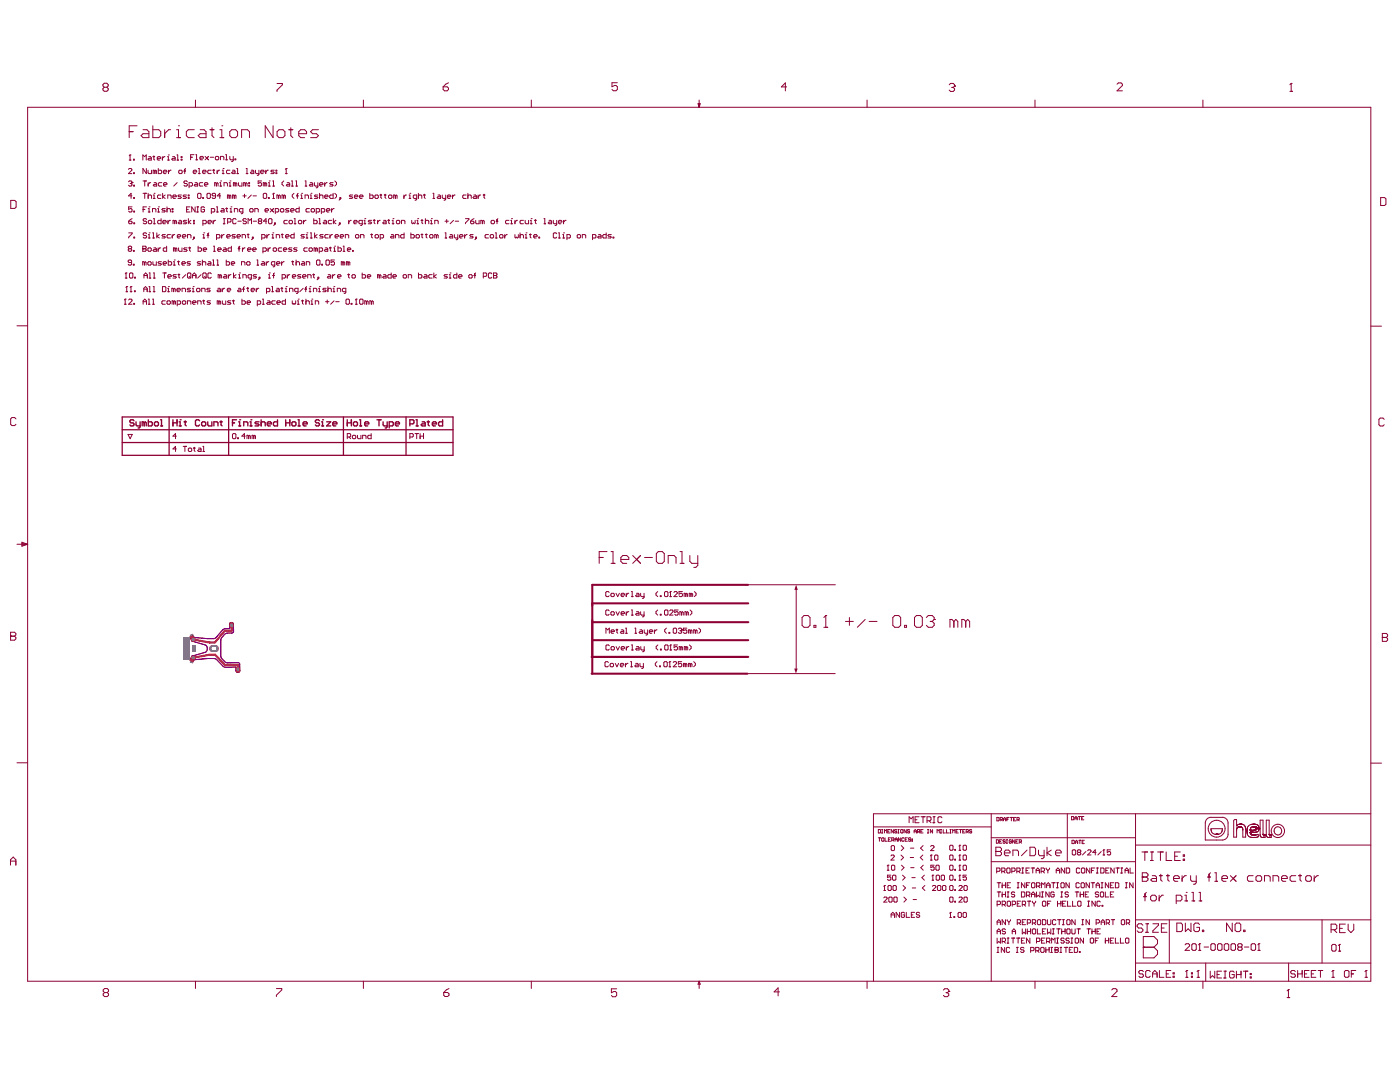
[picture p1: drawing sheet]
<svg xmlns="http://www.w3.org/2000/svg" width="279mm" height="216mm" viewBox="0 0 279 216" stroke-linecap="round" stroke-linejoin="round" font-family="sans-serif">
<g fill="#8d0034">
<path d="M158.5 133.4h.7l-.4 1z"/>
<path d="M158.9 116.7l.3 1h-.7z"/>
</g>
<path d="M42.1 129.1l1.1-.1 .2 .2v.5l-.4 .2-.8-.1-.2-.3z" fill="none" stroke="#808080" stroke-width=".2"/>
<g fill="none" stroke="#8d0034" stroke-width=".2">
<path d="M20.8 17.4l-.3 .3v.2l.3 .3h.5l.3-.3v-.2l-.3-.3M20.8 17.4l-.3-.3v-.2l.3-.3h.5l.3 .3v.2l-.3 .3M20.8 17.4h.5M39 20v1.4M55.3 16.7h1.1v.2l-1.1 1.1v.3M72.5 20v1.4M88.4 17.3h.8l.3 .3v.3l-.3 .2h-.5l-.3-.2zM89.5 16.5l-.5 .3-.6 .5M106 20v1.4M123.2 16.5h-1.1v.8l.8-.2 .3 .2v.6l-.3 .2h-.5l-.3-.2M139.5 20v1.4M157 17.3h-1.1l.8-.8v1.6"/>
<path d="M173 20v1.4M189.4 16.9l.3-.3h.5l.3 .3v.3M190 17.4h.2M190.2 17.4l.3 .3v.3l-.3 .2h-.5l-.3-.2M190.5 17.2h.1M190.5 17.2l-.3 .2M206.6 20v1.4M222.9 16.8l.3-.3h.5l.3 .3v.3l-1.1 1h1.1M240.1 20v1.4M257.4 18.2h.6M257.7 16.6h.1M257.7 16.6v1.6"/>
<path d="M257.7 16.6l-.3 .3M2.1 40h.8l.3 .3v1l-.3 .3h-.8zM5.5 21.4h268.1v174.4h-268.1zM25.6 33.8l.2-.2h.3l.2 .2v.2l-.7 .6h.7M25.6 36.3l.2-.2h.4l.1 .3M25.8 31.9h.3M25.8 26.3h.8M26 30.9h.1M26 30.9v1M26 30.9l-.2 .2M26 36.6h.2M26.2 36.6l.1 .2-.1 .3h-.4l-.2-.1"/>
<path d="M26.3 36.4h.1M26.3 36.4l-.1 .2M26.3 39.1h-.7l.6-.5v1M26.6 31.8h.2v.1h-.2zM26.7 34.5h.1v.1h-.1zM26.7 39.4h.1v.2h-.1zM26.7 37h.1v.1h-.1zM27.4 25.1h-1.6v2.4M28.5 31.9v-1l.3 .4 .4-.4v1M28.5 25.9h.8l.4 .4v1.2h-1.2l-.3-.4 .3-.4h1.2M28.5 38.6h.7M28.5 36.1h.7"/>
<path d="M28.9 36.1v1M28.9 38.6v1M29.2 33.6v1l-.7-1v1M29.5 34v.5l.2 .1h.5v-.6M29.6 39.1l.1-.2h.4l.1 .2v.5M29.6 36.4v.7M29.6 38.6v1M29.7 31.3h.3l.2 .1v.5h-.5l-.2-.1 .2-.2h.5M30.1 36.4l-.5 .4M30.5 25.1v2.4h1.2l.4-.4v-.8l-.4-.4h-1.2M30.5 31.3h.4M30.6 38.9h.2v.7"/>
<path d="M30.6 39.6h.3M30.7 31.1v.7l.2 .1M30.8 38.6h.1M30.8 36.4h.3l.2 .2v.5h-.5l-.2-.1 .2-.2h.5M30.9 34.1l.2-.1 .1 .1v.5M30.9 34.1l-.3-.1v.6M30.9 34.1v.5M31.4 31.6h.7l-.2-.3h-.3l-.2 .1v.4l.2 .1h.3M31.6 33.6v1h.5l.2-.1v-.4l-.2-.1h-.5M32.1 38.9h-.5l-.2 .2v.3l.2 .2h.5M32.3 36.4h-.5l-.2 .2v.4l.2 .1h.5M32.4 31.3v.6"/>
<path d="M32.5 38.6v1M32.6 34.3h.7l-.2-.3h-.3l-.2 .1v.4l.2 .1h.3M32.6 36.8h.7l-.2-.4h-.3l-.2 .2v.4l.2 .1h.3M32.9 25.9v1.6M32.9 31.3l-.5 .3M33 38.9l-.5 .4 .5 .3M33.4 31.9h.4M33.4 31.3h.2v.6M33.5 39.6v-.7h.5l.2 .2v.5M33.6 30.9h.1M33.6 34v.6M34 25.9h-.4l-.7 .8"/>
<path d="M34.1 34l-.5 .3M34.4 31.3h.4l.2 .1v.5h-.6l-.1-.1 .1-.2h.6M34.5 39.3h.7l-.2-.4h-.3l-.2 .2v.3l.2 .2h.3M35.2 25.9h.4v1.6M35.2 27.5h.8M35.3 31.9h.3M35.3 30.9h.2v1M35.4 36.4l-.7 .7M35.6 25.1h.1M35.7 34.1l.1-.1h.4l.2 .1v.4l-.2 .1h-.4l-.1-.1zM36.2 31.8h.1v.1h-.1zM36.2 31.3h.1v.1h-.1z"/>
<path d="M36.2 38.9h-.5l-.2 .2 .2 .2h.3l.2 .1-.2 .2h-.5M36.7 34.1h.3M37 33.6l-.1 .2v.8M37.2 38.9h-.5l-.2 .2 .2 .2h.4l.1 .1-.1 .2h-.6M37.4 36.3l-.2-.2h-.3l-.2 .3 .2 .2h.3l.2 .4-.2 .1h-.3l-.2-.1M37.6 39.4h.1v.2h-.1zM37.6 38.9h.1v.2h-.1zM37.7 37.1h.5l.2-.1v-.4l-.2-.2h-.5v1.1M38 31.4h.4M38.6 34.3h.6l-.1-.3h-.4l-.1 .1v.4l.1 .1h.4M38.7 30.9h-.7v1M38.8 25.9h-1.2l-.4 .4v.8l.4 .4h1.2"/>
<path d="M38.9 36.4h.4l.1 .2v.5h-.5l-.1-.1 .1-.2h.5M39.1 30.9h.1v1M39.1 31.9h.3M39.4 38.7l.2-.1h.3l.2 .1v.7l-.2 .2h-.3l-.2-.2zM39.6 33.6h.2v1M39.6 34.6h.3M39.9 31.5h.7l-.2-.3h-.3l-.2 .2v.3l.2 .2h.3M39.9 25.9h.8l.4 .4v1.2h-1.2l-.3-.4 .3-.4h1.2M40.4 34.3h.7l-.2-.3h-.3l-.2 .1v.4l.2 .1h.3M40.5 39.4h.1v.2h-.1zM40.5 36.4h-.6l-.1 .2v.4l.1 .1h.6M40.8 36.8h.7l-.2-.4h-.3l-.2 .2v.4l.2 .1h.3"/>
<path d="M40.9 31.2l.7 .7M41.3 38.7l.2-.1h.3l.2 .1v.7l-.2 .2h-.3l-.2-.2zM41.6 31.2l-.7 .7M41.9 25.9h.8M42 31.4h.6M42.1 34h-.5l-.1 .1v.4l.1 .1h.5M42.3 25.5v1.6l.4 .4M42.5 34h.3M42.7 33.8v.7l.1 .1M43 31.4l.1-.2h.4l.2 .2v.3l-.2 .2h-.4l-.1-.2zM43 39.1h-.5l-.2-.2 .2-.3h.3l.2 .1v.7l-.2 .2h-.3l-.2-.2M43.2 36.6l.1-.2 .2 .2v.5"/>
<path d="M43.2 36.6l-.4-.2v.7M43.2 36.6v.5M43.3 34v.6M43.8 34l-.5 .3M43.9 36.4h.1v.7M43.9 37.1h.3M43.9 25.9h.4v1.6M43.9 27.5h.8M44 31.9v-.7h.5l.2 .2v.5M44 36.1h.1M44 39.1h-.7l.6-.5v1M44.3 25.1h.1"/>
<path d="M44.4 34.6h.3M44.4 34h.1v.6M44.5 33.6h.1M44.7 37.1v-.7h.5l.2 .2v.5M45 30.9h.2v1M45 31.9h.4M45.7 39.1l.2-.2 .2 .2v.5M45.7 39.1l-.3-.2v.7M45.7 39.1v.5M45.7 37.1h.4M45.7 36.4h.2v.7M45.9 26.3l.3-.4h.8l.4 .4v.8l-.4 .4h-.8l-.3-.4z"/>
<path d="M45.9 31.2v.5l.1 .2h.5M45.9 34h-.5l-.2 .1v.4l.2 .1h.5M45.9 36.1h.1M46.4 34h.3l.2 .1v.5h-.5l-.2-.1 .2-.2h.5M46.5 31.2v.9l-.3 .1M46.8 39.1l.1-.2 .2 .2v.5M46.8 39.1l-.4-.2v.7M46.8 39.1v.5M46.9 31.7h.2v.2h-.2zM46.9 36.6v.5M46.9 36.6l.2-.2 .2 .2v.5M46.9 36.6l-.3-.2v.7"/>
<path d="M47.2 33.6h.2v1M47.2 34.6h.4M47.6 36.4v.6l.2 .1h.5v-.7M48.2 27.5v-1.6h1.2l.4 .4v1.2M48.5 39.1h.6M48.8 38.7v.7M49 36.6l.1-.2 .2 .2v.5M49 36.6l-.4-.2v.7M49 36.6v.5M49.1 33.6h.2v1M49.1 34.6h.4M49.6 36.4h.2v.2h-.2z"/>
<path d="M49.6 37h.2v.1h-.2zM50.1 34h.4l.2 .1v.5h-.6l-.1-.1 .1-.2h.6M50.2 38.9l-.7 .7M50.5 39.1h.7M51 34v.5l.2 .1h.5M51.7 34v.8l-.4 .2M52 34.3h.7l-.2-.3h-.3l-.2 .1v.4l.2 .1h.3M52.2 36.1h-.7v.5l.4-.2 .3 .2v.4l-.2 .1h-.3l-.2-.1M52.5 38.7l.2-.1h.4l.1 .1v.7l-.1 .2h-.4l-.2-.2zM52.9 36.6l-.4-.2v.7M52.9 36.6l.2-.2 .1 .2v.5M52.9 36.6v.5"/>
<path d="M53 34v.6M53.5 34l-.5 .3M53.6 39.4h.1v.2h-.1zM53.6 36.4h.1v.7M53.6 37.1h.3M53.7 36.1h.1M54.4 36.1h.2v1M54.4 39.6h.4M54.4 37.1h.4M54.5 25.1v2.4l-1.6-2.4v2.4M54.6 38.6h.1M54.6 38.6v1"/>
<path d="M54.6 38.6l-.2 .1M54.7 34h-.5l-.1 .1 .1 .2h.4l.1 .2-.1 .1h-.5M55.1 34.5h.1v.1h-.1zM55.1 34h.1v.1h-.1zM55.3 26.3l.4-.4h.8l.4 .4v.8l-.4 .4h-.8l-.4-.4zM55.6 39.1l-.3-.2v.7M55.6 39.1l.2-.2 .1 .2v.5M55.6 39.1v.5M56.6 36.1l-.3 .3v.4l.3 .3M56.6 39.1l.2-.2 .2 .2v.5M56.6 39.1l-.3-.2v.7M56.6 39.1v.5"/>
<path d="M56.9 34.6h.4M57.1 33.6h.1M57.1 33.6l-.2 .2M57.1 33.6v1M57.3 36.4h.3l.2 .2v.5h-.5l-.2-.1 .2-.2h.5M57.6 25.9h.8M58 25.5v1.6l.4 .4M58.2 36.1h.1v1M58.2 37.1h.3M58.7 38.6l-.4 .3v.4l.4 .3M59 36.1h.2v1M59 37.1h.3"/>
<path d="M59.2 39.1h.3M59.5 38.6l-.2 .1v.9M59.6 26.7h1.6v-.4l-.4-.4h-.8l-.4 .4v.8l.4 .4h.8M60 38.9h.2v.7M60 39.6h.4M60.2 38.6h.1M60.9 36.1h.2v1M60.9 39.6v-.7h.5l.2 .2v.5M60.9 37.1h.3M61.9 36.4h.3l.2 .2v.5h-.5l-.2-.1 .2-.2h.5M61.9 38.9h.2v.7M61.9 39.6h.3"/>
<path d="M62.1 38.6h.1M62.8 36.4v.6l.1 .1h.5M63.4 38.9h-.5l-.1 .2 .1 .2h.4l.1 .1-.1 .2h-.5M63.4 36.4v.9l-.3 .2M63.6 25.9h-1.2l-.4 .4 .4 .4h.8l.4 .4-.4 .4h-1.2M63.8 36.8h.7l-.2-.4h-.4l-.1 .2v.4l.1 .1h.4M63.8 38.6v1M63.8 39.1l.1-.2h.4l.2 .2v.5M64.8 39.3h.7l-.2-.4h-.3l-.2 .2v.3l.2 .2h.3M64.8 36.4v.7M65.3 36.4l-.5 .4M66.5 36.4h-.5l-.2 .2 .2 .2h.3l.2 .2-.2 .1h-.5"/>
<path d="M66.5 38.6v1h-.5l-.2-.2v-.3l.2-.2h.5M66.8 38.6l.4 .3v.4l-.4 .3M66.8 36.1l.4 .3v.4l-.4 .3M67.8 39.4h.2v.2h-.2zM68 39.6l-.3 .3M70.4 38.9h-.5l-.2 .2 .2 .2h.3l.2 .1-.2 .2h-.5M70.7 39.3h.7l-.2-.4h-.3l-.2 .2v.3l.2 .2h.3M71.8 39.3h.6l-.1-.4h-.4l-.1 .2v.3l.1 .2h.4M73.8 38.6v1h.5l.2-.2v-.3l-.2-.2h-.5M74.8 39.1l.2-.2h.3l.2 .2v.3l-.2 .2h-.3l-.2-.2zM75.8 38.9h.4M76 38.7v.7l.2 .2"/>
<path d="M76.7 38.9h.3M76.9 38.7v.7l.1 .2M77.5 39.1l.2-.2h.4l.1 .2v.3l-.1 .2h-.4l-.2-.2zM78.9 39.1l-.3-.2v.7M78.9 39.1v.5M78.9 39.1l.2-.2 .1 .2v.5M80.6 38.9v.7M81.1 38.9l-.5 .4M81.6 38.9h.2v.7M81.6 39.6h.4M81.8 38.6h.1M83.2 39.6h-.6l-.1-.2v-.3l.1-.2h.6v.9l-.4 .1"/>
<path d="M83.5 38.6v1M83.5 39.1l.2-.2h.3l.2 .2v.5M84.5 38.9h.4M84.7 38.7v.7l.2 .2M86.4 38.6h.2v1M86.4 39.6h.3M87.4 38.9h.4l.1 .2v.5h-.5l-.2-.2 .2-.1h.5M88.3 38.9v.5l.1 .2h.5M88.9 38.9v.9l-.3 .1M89.3 39.3h.7l-.2-.4h-.3l-.2 .2v.3l.2 .2h.3M90.3 38.9v.7M90.8 38.9l-.5 .4"/>
<path d="M93 38.9h-.5l-.2 .2v.3l.2 .2h.5M93.4 39.1l.1-.2h.4l.2 .2v.5M93.4 38.6v1M94.6 38.9h.3l.2 .2v.5h-.5l-.2-.2 .2-.1h.5M95.4 38.9v.7M95.9 38.9l-.5 .4M96.4 38.9h.4M96.6 38.7v.7l.2 .2M139.3 20.7h.5l-.3 .7zM139.4 20.7l.1 .7M139.6 20.7l-.1 .7M275.5 39.4h.8l.3 .3v1.1l-.3 .2h-.8z"/>
<path d="M25 59.7h.1M25 59.7v1M25 59.7l-.2 .2M25 55.5h.3M25.1 58.2h.4M25.2 54.5h.1M25.2 54.5v1M25.2 54.5l-.2 .1M25.3 57.2h.1M25.3 57.2v1M25.3 57.2l-.2 .2M25.7 59.9l.1-.2h.4l.1 .2v.1l-.6 .7h.6"/>
<path d="M25.7 44.1h.5l.2 .4-.2 .1h-.3l-.2-.1zM25.7 46.5h.7l-.7 1M25.8 49.6l-.2-.1 .2-.4h.3l.2 .2-.2 .3M25.8 49.6l-.2 .2 .2 .3h.3l.2-.1-.2-.4M25.8 49.6h.3M25.8 54.6l.2-.1h.3l.2 .1v.7l-.2 .2h-.3l-.2-.2zM26 58.2h.3M26.1 57.2h.1M26.1 57.2v1M26.1 57.2l-.1 .2M26.3 52.4h-.5l-.2-.2 .2-.3h.3l.2 .1v.7l-.2 .2h-.3l-.2-.2M26.3 41.3h-.6v.5l.3-.2 .3 .2v.3l-.1 .2h-.4l-.1-.2"/>
<path d="M26.4 43.6l-.7 .5M26.6 52.7h.2v.2h-.2zM26.6 50h.2v.1h-.2zM26.7 42.1h.2v.2h-.2zM26.7 44.5h.2v.1h-.2zM26.7 47.3h.2v.2h-.2zM26.8 58h.2v.2h-.2zM26.9 55.3h.1v.2h-.1zM28.5 49.6h.1M28.5 49.1h.5l.2 .2-.2 .3 .2 .4-.2 .1h-.5zM28.5 49.6h.5M28.6 41.8h.3"/>
<path d="M28.7 58.2v-.7l.3-.3 .4 .3v.7M28.7 57.7h.7M28.7 55.5v-.7l.4-.3 .3 .3v.7M28.7 55h.7M28.8 52.4l-.3-.2v.7M28.8 52.4v.5M28.8 52.4l.2-.2 .2 .2v.5M29.2 41.3h-.6v1M29.3 43.8l-.2-.2h-.4l-.1 .4 .1 .1h.4l.2 .4-.2 .1h-.4l-.1-.1M29.3 46.6l-.2-.1h-.4l-.1 .3 .1 .2h.4l.2 .3-.2 .2h-.4l-.1-.2M29.5 52.4l.2-.2h.3l.2 .2v.3l-.2 .2h-.3l-.2-.2zM29.5 49.6l.2-.1h.3l.2 .1v.4l-.2 .1h-.3l-.2-.1z"/>
<path d="M29.6 59.7h.2v1M29.6 41.6h.2v.7M29.6 42.3h.3M29.6 44.1l.2-.1h.3l.2 .1v.4l-.2 .1h-.3l-.2-.1zM29.6 47.5h.3M29.6 46.8h.2v.7M29.7 58.2h.4M29.7 57.2h.2v1M29.8 41.3h.1M29.8 55.5h.3M29.8 54.5h.1v1M29.8 46.5h.1"/>
<path d="M30.4 59.7h.2v1M30.4 42.3v-.7h.5l.2 .2v.5M30.4 46.5h.2v1M30.4 47.5h.4M30.5 52.2v.5l.2 .2h.5v-.7M30.6 58.2h.3M30.6 57.2h.1v1M30.6 55.5h.3M30.6 54.5h.2v1M30.6 43.6h.2v1M30.6 44.6h.4M30.7 49.5h.3l.2 .1v.5h-.5l-.2-.1 .2-.2h.5"/>
<path d="M31.3 46.5v1M31.5 41.6h.1v.7M31.5 42.3h.3M31.6 49.5v.6M31.6 41.3h.1M31.8 46.8l-.5 .3 .5 .4M32.1 49.5l-.5 .3M32.2 43.6v1h-.6l-.1-.1v-.4l.1-.1h.6M32.2 52.2h-.5l-.2 .2 .2 .2h.3l.2 .1-.2 .2h-.5M32.4 57.2h.5l.2 .2v.6l-.2 .2h-.5zM32.5 54.5h.7M32.5 44.3h.7l-.2-.3h-.3l-.2 .1v.4l.2 .1h.3"/>
<path d="M32.6 52.6h.6l-.1-.4h-.4l-.1 .2v.3l.1 .2h.4M32.8 54.5v1M33 41.6h-.5l-.2 .2 .2 .2h.3l.2 .1-.2 .2h-.5M33 46.8h-.5l-.2 .2 .2 .1h.3l.2 .2-.2 .2h-.5M33.3 49.1v1h-.6l-.1-.1v-.4l.1-.1h.6M33.3 41.8l.2-.2h.3l.2 .2v.5M33.3 41.3v1M33.4 58.2h.4M33.4 57.5h.2v.7M33.5 55.1h.7l-.2-.3h-.3l-.2 .2v.3l.2 .2h.3M33.5 44v.6M33.6 51.9v1h.5l.2-.2v-.3l-.2-.2h-.5"/>
<path d="M33.6 57.2h.1M34 46.8h-.5l-.2 .2v.3l.2 .2h.5M34 44l-.5 .3M34.3 41.6h.2v.2h-.2zM34.3 42.1h.2v.2h-.2zM34.4 46.8v.7M34.6 52.9h.3M34.6 52.2h.2v.7M34.6 57.7l.2-.2 .2 .2v.5M34.6 57.7l-.3-.2v.7M34.6 57.7v.5M34.8 51.9h.1"/>
<path d="M34.9 46.8l-.5 .3M34.9 44.1l-.4-.1v.6M34.9 44.1v.5M34.9 44.1l.1-.1 .2 .1v.5M35 49.6v.5M35 49.6l-.4-.1v.6M35 49.6l.1-.1 .2 .1v.5M35.2 54.8h-.5l-.2 .2 .2 .1h.3l.2 .2-.2 .2h-.5M35.3 57.9h.7l-.2-.4h-.3l-.2 .2v.3l.2 .2h.3M35.4 47.1h.7l-.2-.3h-.3l-.2 .2v.3l.2 .2h.3M35.5 52.2h.3M35.5 54.8h.4"/>
<path d="M35.6 52v.7l.2 .2M35.6 49.5v.5l.2 .1h.5v-.6M35.7 54.6v.7l.2 .2M35.7 44h.4l.1 .1v.5h-.5l-.1-.1 .1-.2h.5M36.3 52.6h.7l-.2-.4h-.3l-.2 .2v.3l.2 .2h.3M36.3 58.2v-.7h.5l.2 .2v.5M36.4 47.1h.7l-.2-.3h-.3l-.2 .2v.3l.2 .2h.3M37.1 54.8l-.7 .7M37.2 41.8h.4M37.3 44h-.6l-.1 .1 .1 .2h.4l.2 .2-.2 .1h-.5M37.3 49.5h-.5l-.1 .1 .1 .2h.4l.1 .2-.1 .1h-.5M37.4 54.6l.2-.1h.3l.2 .1v.7l-.2 .2h-.3l-.2-.2z"/>
<path d="M37.4 47.5v-.7h.5l.2 .2v.5M37.6 43.6v1M37.7 49.5h.3M37.8 55.1l.3 .4M37.9 49.3v.7l.1 .1M37.9 41.3h-.7v1h.7M38 52.2h-.5l-.2 .2 .2 .2h.3l.2 .1-.2 .2h-.5M38 57.5h-.5l-.1 .2 .1 .2h.4l.1 .1-.1 .2h-.5M38.1 44l-.5 .3 .5 .3M38.4 58.2h.3M38.4 57.5h.2v.7M38.4 55.5v-.7l.4-.3 .3 .3v.7"/>
<path d="M38.4 55h.7M38.6 57.2h.1M38.6 44h.2v.1h-.2zM38.6 44.5h.2v.1h-.2zM38.6 47.3h.2v.2h-.2zM38.8 47.5l-.4 .3M38.9 41.3v1l-.6-1v1M39.2 57.7l.2-.2h.3l.2 .2v.3l-.2 .2h-.3l-.2-.2zM39.3 41.3h.3M39.3 42.3h.3M39.5 41.3v1M39.5 49.1v1h.5l.2-.1v-.4l-.2-.1h-.5"/>
<path d="M40 52.2h-.5l-.1 .2 .1 .2h.4l.1 .1-.1 .2h-.5M40.1 54.8l-.6 .7M40.3 58.2v-.7h.5l.1 .2v.5M40.4 52.4l.2-.2h.3l.2 .2v.5M40.4 51.9v1M40.5 54.6l.1-.1h.4l.2 .1v.7l-.2 .2h-.4l-.1-.2zM40.5 46.8h.2v.7M40.5 44.6h.5l.2-.1v-.4l-.2-.1h-.5v1M40.5 47.5h.3M40.6 49.8h.6l-.1-.3h-.4l-.1 .1v.4l.1 .1h.4M40.6 59.9v.6l.2 .2M40.7 46.5h.1"/>
<path d="M40.8 41.4l-.2-.1h-.3l-.2 .1v.7l.2 .2h.3l.2-.2v-.3h-.3M40.8 55.1l.4 .4M41.3 47h.4M41.5 44.3h.7l-.2-.3h-.3l-.2 .1v.4l.2 .1h.3M41.6 52.2h.3l.2 .2v.5h-.5l-.2-.2 .2-.1h.5M41.7 46.5l-.2 .1v.9M42 57.5h-.6l-.1 .2 .1 .2h.4l.2 .1-.2 .2h-.5M42.2 42.3h.5l.2-.2v-.3l-.2-.2h-.5v1M42.2 54.6l-.2-.1h-.3l-.2 .1v.7l.2 .2h.3l.2-.2M42.4 52.9h.4M42.4 51.9h.2v1M42.5 44v.6"/>
<path d="M42.6 49.1h.2v1M42.6 50.1h.3M43 44l-.5 .3M43.2 41.3h.2v1M43.2 42.3h.3M43.2 47.5h.5l.2-.2v-.3l-.2-.2h-.5v1M43.3 52.9h.3M43.3 51.9h.2v1M43.5 49.8h.6l-.1-.3h-.4l-.1 .1v.4l.1 .1h.4M43.5 57.5h.3l.2 .2v.5h-.5l-.2-.2 .2-.1h.5M43.9 55l-.4-.2v.7M43.9 55v.5"/>
<path d="M43.9 55l.1-.2 .2 .2v.5M44.2 41.6h.4l.1 .2v.5h-.5l-.2-.2 .2-.1h.5M44.2 46.8v.7M44.3 57.5v.7M44.6 44.6h.3M44.6 43.6h.3M44.6 49.5h.4l.2 .1v.5h-.6l-.1-.1 .1-.2h.6M44.7 54.8h.4l.1 .2v.5h-.5l-.1-.2 .1-.2h.5M44.7 46.8l-.5 .3M44.7 43.6v1M44.8 57.5l-.5 .4M45.1 41.6h.3"/>
<path d="M45.2 51.9v1h.4l.2-.2v-.3l-.2-.2h-.4M45.2 41.4v.7l.2 .2M45.3 47.1h.6l-.1-.3h-.4l-.1 .2v.3l.1 .2h.4M45.4 57.9h.6l-.1-.4h-.4l-.1 .2v.3l.1 .2h.4M45.4 44.3h.5l.2-.2v-.3l-.2-.2h-.5v1M45.6 54.8v.7M45.9 41.6h.2v.7M45.9 42.3h.4M46.1 41.3h.1M46.1 54.8l-.5 .3M46.2 52.6h.6l-.1-.4h-.4l-.1 .2v.3l.1 .2h.4M46.2 49.1v1h-.5l-.2-.1v-.4l.2-.1h.5"/>
<path d="M46.6 59.9v.6l.2 .2M46.6 54.5v1M46.8 42.3v-.7h.5l.2 .2v.5M47 46.8h-.6l-.1 .2 .1 .1h.4l.2 .2-.2 .2h-.5M47.1 54.8l-.5 .3 .5 .4M47.1 43.8l-.1-.2h-.4l-.2 .2v.7l.2 .1h.4l.1-.1M47.3 47.1h.7l-.2-.3h-.3l-.2 .2v.3l.2 .2h.3M47.5 44.1h.6M47.5 49.6h.4M47.6 57.5h.3l.2 .2v.5h-.5l-.2-.2 .2-.1h.5M47.6 55.5h.4M47.6 54.8h.2v.7"/>
<path d="M47.8 54.5h.1M47.9 49.1l-.2 .2v.8M48.2 52.9v-.7h.5l.2 .2v.5M48.3 59.7v1h.5l.2-.2v-.3l-.2-.2h-.5M48.3 47.5v-.7h.5l.2 .2v.5M48.4 49.5v.6M48.4 57.7h.4M48.5 55.5v-.7h.5l.2 .2v.5M48.5 42.3h-.5l-.2-.2v-.3l.2-.2h.5v.9l-.4 .1M48.8 57.2l-.2 .2v.8M48.9 49.5l-.5 .3M49.2 43.8l-.2-.2h-.3l-.2 .2 .2 .3h.3l.2 .2-.2 .3h-.3l-.2-.1"/>
<path d="M49.2 52.4l.2-.2h.3l.2 .2v.3l-.2 .2h-.3l-.2-.2zM49.3 57.5h.3M49.3 46.8h.4M49.4 49.8h.7l-.2-.3h-.3l-.2 .1v.4l.2 .1h.3M49.4 57.4v.6l.2 .2M49.5 46.6v.7l.2 .2M49.5 44.6v-1l.4 .4 .3-.4v1M49.8 41.8l.2-.2h.3l.2 .2v.3l-.2 .2h-.3l-.2-.2zM50.1 57.9h.7l-.2-.4h-.3l-.2 .2v.3l.2 .2h.3M50.2 55.5h-.5l-.2-.2v-.3l.2-.2h.5v.9l-.4 .1M50.4 47.3h.1v.2h-.1zM50.4 49.8h.7l-.2-.3h-.3l-.2 .1v.4l.2 .1h.3"/>
<path d="M50.5 47.5l-.3 .3M50.5 44.1h.7M50.9 42.3v-.7h.5l.1 .2v.5M51.1 57.5v.7M51.2 54.8h-.5l-.2 .2 .2 .1h.3l.2 .2-.2 .2h-.5M51.3 52.9h.3M51.3 51.9h.1v1M51.7 57.5l-.6 .4M51.7 55.3h.2v.2h-.2zM51.7 44.1l-.1 .2 .1 .3h.4l.1-.1-.1-.4M51.7 44.1l-.1-.1 .1-.4h.4l.1 .2-.1 .3M51.7 44.1h.4"/>
<path d="M51.9 55.5l-.4 .3M52.2 47.5h.5l.2-.2v-.3l-.2-.2h-.5v1M52.3 52.2h.3l.2 .2v.5h-.5l-.2-.2 .2-.1h.5M52.4 59.7h.1v1M52.5 50.1h.5l.2-.1v-.4l-.2-.1h-.5v1M52.9 42h.7l-.2-.4h-.3l-.2 .2v.3l.2 .2h.3M53.1 52.2v.7M53.2 58.2h.5l.2-.2v-.3l-.2-.2h-.5v1M53.3 46.8v.7M53.3 44.1h-.7l.5-.5v1M53.5 49.5v.6M53.6 55.5h.3"/>
<path d="M53.6 54.8h.1v.7M53.6 43.8l.2-.2h.3l.2 .2v.7l-.2 .1h-.3l-.2-.1zM53.6 52.2l-.5 .4M53.7 54.5h.1M53.8 46.8l-.5 .3M53.9 41.6l.7 .7M54 49.5l-.5 .3M54.2 58.2h.3M54.2 57.2h.2v1M54.3 47.5h.3M54.3 46.8h.1v.7M54.4 55h.4"/>
<path d="M54.4 46.5h.1M54.5 49.6l.2-.1h.3l.2 .1v.4l-.2 .1h-.3l-.2-.1zM54.6 41.6l-.7 .7M54.8 54.5l-.2 .1v.9M54.8 44.5h.2v.1h-.2zM54.8 52.9h-.5l-.1-.2v-.3l.1-.2h.5v.9l-.3 .1M54.9 42.3h.6l.1-.2v-.3l-.1-.2h-.6v1M55 44.6l-.4 .4M55.1 47.5v-.7h.5l.2 .2v.5M55.2 52.6h.7l-.2-.4h-.4l-.1 .2v.3l.1 .2h.4M55.2 57.5h.4l.1 .2v.5h-.5l-.1-.2 .1-.1h.5M56 41.8l.1-.2h.4l.1 .2v.3l-.1 .2h-.4l-.1-.2z"/>
<path d="M56.1 57.5h.3M56.1 46.8h.4M56.2 52.2v.7M56.2 49.5h-.5l-.2 .1v.4l.2 .1h.5M56.3 57.4v.6l.1 .2M56.3 55.5h.5l.2-.2v-.3l-.2-.2h-.5v1M56.3 46.6v.7l.2 .2M56.6 49.8h.6l-.1-.3h-.4l-.1 .1v.4l.1 .1h.4M56.7 52.2l-.5 .4M56.9 58.2h.4M56.9 57.5h.2v.7M57 59.7v1h-.5l-.2-.2v-.3l.2-.2h.5"/>
<path d="M57 47.1h.7l-.2-.3h-.3l-.2 .2v.3l.2 .2h.3M57.1 57.2h.1M57.3 54.8v.7M57.3 44h-.5l-.1 .1v.4l.1 .1h.5M57.7 41.6h-.5l-.2 .2 .2 .2h.3l.2 .1-.2 .2h-.5M57.7 44.1l.2-.1h.3l.2 .1v.4l-.2 .1h-.3l-.2-.1zM57.8 58.2v-.7h.5l.2 .2v.5M57.8 54.8l-.5 .3M58 42h.7l-.2-.4h-.3l-.2 .2v.3l.2 .2h.3M58.2 52.2h.4M58.3 49.5h-.6l-.1 .1 .1 .2h.4l.2 .2-.2 .1h-.5M58.3 55.1h.7l-.1-.3h-.4l-.2 .2v.3l.2 .2h.4"/>
<path d="M58.4 52v.7l.2 .2M58.7 46.5v1h-.5l-.2-.2v-.3l.2-.2h.5M58.7 44.6h.3M58.7 43.6h.2v1M59.1 52.4l.2-.2h.3l.2 .2v.5M59.1 51.9v1M59.3 49.5h-.5l-.2 .1 .2 .2h.3l.2 .2-.2 .1h-.5M59.5 58.2h-.5l-.2-.2v-.3l.2-.2h.5v.9l-.4 .1M59.5 59.7h.1M59.6 44.1l.1-.1h.4l.1 .1v.4l-.1 .1h-.4l-.1-.1zM59.7 41.3v1h-.5l-.2-.2v-.3l.2-.2h.5M60 54.8h-.5l-.1 .2 .1 .1h.4l.1 .2-.1 .2h-.5"/>
<path d="M60.3 52.2h.3l.2 .2v.5h-.5l-.2-.2 .2-.1h.5M60.4 59.9v.6l.1 .2M60.4 55.1h.7l-.2-.3h-.3l-.2 .2v.3l.2 .2h.3M60.5 57.5l-.7 .7M60.6 44v.6M60.7 46.8h-.5l-.1 .2 .1 .1h.4l.1 .2-.1 .2h-.5M60.8 57.7h.4M61.1 59.7v1M61.1 44l-.5 .3M61.1 47.5h.3M61.1 46.8h.2v.7M61.1 52.9v-.7h.5l.2 .2v.5"/>
<path d="M61.2 57.2l-.2 .2v.8M61.3 46.5h.1M61.3 49.5h-.5l-.2 .1v.4l.2 .1h.5M61.4 55.5v-.7h.5l.2 .2v.5M61.7 49.6l.1-.1h.4l.1 .1v.4l-.1 .1h-.4l-.1-.1zM61.7 58.2h.3M61.7 57.5h.2v.7M61.7 41.6h-.5l-.1 .2v.3l.1 .2h.5M61.9 57.2h.1M61.9 46.5h.2v1M61.9 47.5h.4M62.1 41.8l.2-.2h.3l.2 .2v.3l-.2 .2h-.3l-.2-.2z"/>
<path d="M62.2 59.7h.1M62.4 54.8h.4M62.5 58.2v-.7h.6l.1 .2v.5M62.6 54.6v.7l.2 .2M62.6 43.6v1h.5l.2-.1v-.4l-.2-.1h-.5M62.8 46.5v1M63 49.6l-.3-.1v.6M63 49.6l.2-.1 .2 .1v.5M63 49.6v.5M63.1 42.3h.5l.2-.2v-.3l-.2-.2h-.5v1M63.2 52l.1-.1h.4l.2 .1v.7l-.2 .2h-.4l-.1-.2zM63.3 46.8l-.5 .3 .5 .4"/>
<path d="M63.5 55.3h.1v.2h-.1zM63.6 58.2h.3M63.6 57.5h.1v.7M63.6 55.5l-.3 .3M63.6 44.6h.4M63.6 43.6h.2v1M63.7 50.1h.5l.2-.1v-.4l-.2-.1h-.5v1M63.7 57.2h.1M64.1 42.3h.5l.2-.2v-.3l-.2-.2h-.5v1M64.2 52.7h.2v.2h-.2zM64.5 46.8h-.5l-.2 .2 .2 .1h.3l.2 .2-.2 .2h-.5M64.7 44h.3l.2 .1v.5h-.5l-.2-.1 .2-.2h.5"/>
<path d="M64.9 49.5h.3l.2 .1v.5h-.5l-.2-.1 .2-.2h.5M65 52l.2-.1h.4l.1 .1v.7l-.1 .2h-.4l-.2-.2zM65.1 57.5h-.5l-.2 .2 .2 .2h.3l.2 .1-.2 .2h-.5M65.2 42h.6l-.1-.4h-.4l-.1 .2v.3l.1 .2h.4M65.3 59.9v.6M65.4 57.7l.2-.2h.4l.1 .2v.5M65.4 57.2v1M65.5 54.8h.3l.2 .2v.5h-.5l-.2-.2 .2-.2h.5M65.5 46.8h-.5l-.2 .2v.3l.2 .2h.5M65.7 49.5h.4M65.8 46.8v.7M65.9 49.3v.7l.2 .1"/>
<path d="M66.2 41.6v.7M66.2 44h-.5l-.2 .1v.4l.2 .1h.5M66.3 54.8v.7M66.4 46.8l-.6 .3M66.5 58.2h.3M66.5 57.5h.1v.7M66.5 43.6v1M66.6 49.5h.2v.6M66.6 50.1h.3M66.6 57.2h.1M66.7 41.6l-.5 .4M66.8 51.9h-.7v.5l.3-.2 .4 .2v.3l-.2 .2h-.4l-.1-.2"/>
<path d="M66.8 49.1h.1M66.9 54.8l-.6 .3M66.9 47.1h.7l-.2-.3h-.4l-.1 .2v.3l.1 .2h.4M67 44l-.5 .3 .5 .3M67.3 58.2v-.7h.5l.2 .2v.5M67.4 55.1h.6l-.1-.3h-.4l-.1 .2v.3l.1 .2h.4M67.4 49.1v1h.6l.1-.1v-.4l-.1-.1h-.6M67.7 44.5h.2v.1h-.2zM67.9 44.6l-.3 .4M67.9 47.1h.7l-.2-.3h-.3l-.2 .2v.3l.2 .2h.3M68.5 52.4l-.4-.2v.7M68.5 52.4l.1-.2 .2 .2v.5"/>
<path d="M68.5 52.4v.5M68.5 49.1h.1v1M68.5 50.1h.3M68.9 47.5v-.7h.5l.2 .2v.5M69 58.2h-.5l-.2-.2v-.3l.2-.2h.5v.9l-.3 .1M69 59.9l.2-.2h.4l.1 .2v.6l-.1 .2h-.4l-.2-.2zM69.3 49.8h.7l-.2-.3h-.3l-.2 .1v.4l.2 .1h.3M69.4 54.8h.3M69.5 52.4l.1-.2 .2 .2v.5M69.5 52.4l-.4-.2v.7M69.5 52.4v.5M69.6 54.6v.7l.1 .2"/>
<path d="M69.6 44v.6M70.1 44l-.5 .3M70.2 55l.2-.2h.4l.1 .2v.3l-.1 .2h-.4l-.2-.2zM70.3 50h.2v.1h-.2zM70.6 44.3h.7l-.2-.3h-.3l-.2 .1 .2 .5h.3M70.9 47l.2-.2h.3l.2 .2v.3l-.2 .2h-.3l-.2-.2zM71.1 59.7h.1M71.1 59.7v1M71.1 59.7l-.2 .2M71.8 59.9l.1-.2h.4l.2 .2v.6l-.2 .2h-.4l-.1-.2zM72 47.5v-.7h.5l.1 .2v.5M72.3 54.5v1h.5l.2-.2v-.3l-.2-.2h-.5"/>
<path d="M72.3 44.6h-.5l-.2-.1v-.4l.2-.1h.5v.8l-.3 .2M72.6 44h.2v.6M72.6 44.6h.4M72.8 43.6h.1M73.3 55.1h.7l-.2-.3h-.3l-.2 .2v.3l.2 .2h.3M74 46.8h.3M74.2 46.6v.7l.1 .2M74.2 44h-.5l-.2 .1 .2 .2h.3l.2 .2-.2 .1h-.5M74.5 44h.4M74.7 43.8v.7l.2 .1M74.9 47l.1-.2h.4l.1 .2v.3l-.1 .2h-.4l-.1-.2zM75.4 44v.6"/>
<path d="M75.7 55l.2-.2 .1 .2v.5M75.7 55l-.4-.2v.7M75.7 55v.5M75.9 47.5h.5l.2-.2v-.3l-.2-.2h-.5v1M75.9 44l-.5 .3M76.5 54.8h.4l.1 .2v.5h-.5l-.1-.2 .1-.2h.5M76.6 44h.3l.2 .1v.5h-.5l-.2-.1 .2-.2h.5M77.4 44h.3M77.6 43.8v.7l.1 .1M78.1 54.5v1h-.5l-.2-.2v-.3l.2-.2h.5M78.1 46.8h.3l.2 .2v.5h-.5l-.2-.2 .2-.2h.5M78.3 44h.1v.6"/>
<path d="M78.3 44.6h.3M78.4 55.1h.7l-.2-.3h-.3l-.2 .2v.3l.2 .2h.3M78.4 43.6h.1M78.9 47.5v-.7h.5l.2 .2v.5M79.1 44.1l.2-.1h.3l.2 .1v.4l-.2 .1h-.3l-.2-.1zM80.1 44.6v-.6h.5l.2 .1v.5M80.5 55l.1-.2h.4l.1 .2v.3l-.1 .2h-.4l-.1-.2zM80.6 46.5v1h-.5l-.1-.2v-.3l.1-.2h.5M81.5 55.5v-.7h.5l.2 .2v.5M82 46.5v1h.5l.2-.2v-.3l-.2-.2h-.5M82.2 44v.5l.1 .1 .2-.1 .2 .1 .2-.1v-.5M83 47l.2-.2h.3l.2 .2v.3l-.2 .2h-.3l-.2-.2z"/>
<path d="M83.2 44.6h.3M83.2 44h.2v.6M83.4 43.6h.1M83.5 54.5v1h.5l.2-.2v-.3l-.2-.2h-.5M84 46.8h.4M84 44h.4M84.2 43.8v.7l.2 .1M84.2 46.6v.7l.2 .2M84.7 54.8h.3l.2 .2v.5h-.5l-.2-.2 .2-.2h.5M84.9 44.1l.2-.1h.3l.2 .1v.5M84.9 46.8h.3M84.9 43.6v1"/>
<path d="M85.1 46.6v.7l.1 .2M85.7 47l.2-.2h.4l.1 .2v.3l-.1 .2h-.4l-.2-.2zM85.9 44.6h.4M85.9 44h.2v.6M86.1 43.6h.1M86.2 54.8h-.5l-.1 .2v.3l.1 .2h.5M86.6 54.5v1M86.8 44.6v-.6h.5l.1 .1v.5M87.1 54.8l-.5 .3 .5 .4M87.1 47l-.3-.2v.7M87.1 47v.5M87.1 47l.2-.2 .1 .2v.5"/>
<path d="M88.8 46.5h.2v1M88.8 47.5h.4M88.8 44.1h.7M89.2 43.8v.7M89.3 54.8h-.5l-.2 .2 .2 .1h.3l.2 .2-.2 .2h-.5M89.6 55.5h.4M89.6 54.8h.2v.7M89.8 54.5h.1M89.8 46.8h.4l.1 .2v.5h-.5l-.1-.2 .1-.2h.5M90.5 44l-.7 .6M90.7 46.8v.5l.2 .2h.5M90.9 44.1h.6"/>
<path d="M91.2 54.5v1h-.5l-.2-.2v-.3l.2-.2h.5M91.4 46.8v.9l-.4 .1M91.5 55.1h.7l-.2-.3h-.3l-.2 .2v.3l.2 .2h.3M91.7 47.1h.7l-.2-.3h-.3l-.2 .2v.3l.2 .2h.3M92.7 46.8v.7M92.9 43.6h.7l-.7 1M93.2 46.8l-.5 .3M93.6 55l.1-.2h.4l.1 .2v.3l-.1 .2h-.4l-.1-.2zM93.9 44.1h.5l.2 .4-.2 .1h-.3l-.2-.1zM94.4 46.8h-.5l-.2 .2 .2 .1h.4l.1 .2-.1 .2h-.6M94.6 55h.3M94.6 43.6l-.7 .5"/>
<path d="M94.9 54.5l-.2 .1v.9M94.9 47.3h.2v.2h-.2zM94.9 44v.5l.2 .1h.5v-.6M95.1 47.5l-.3 .3M96.3 44.1l-.3-.1v.6M96.3 44.1v.5M96.3 44.1l.2-.1 .1 .1v.5M96.5 55.1h.5l.1-.1v-.4l-.1-.1h-.5v1M97.5 46.8h-.5l-.2 .2v.3l.2 .2h.5M97.8 47l.2-.2h.3l.2 .2v.3l-.2 .2h-.3l-.2-.2zM98 44.1l.2-.1h.3l.2 .1v.4l-.2 .1h-.3l-.2-.1zM98.2 54.6l-.2-.1h-.4l-.1 .1v.7l.1 .2h.4l.2-.2"/>
<path d="M98.5 55h.1M98.5 54.5h.5l.2 .1-.2 .4 .2 .3-.2 .2h-.5zM98.5 55h.5M98.9 46.5h.1v1M98.9 47.5h.3M99 44.1h.4M99.4 43.6l-.2 .2v.8M99.7 47l.2-.2h.3l.2 .2v.3l-.2 .2h-.3l-.2-.2zM100.7 46.8v.7M101.2 46.8l-.5 .3M101.6 44h-.5l-.2 .1v.4l.2 .1h.5M101.9 44.6h.4"/>
<path d="M101.9 44h.2v.6M102.1 43.6h.1M102.8 44v.6M102.8 46.8v.5l.1 .2 .2-.2 .2 .2 .1-.2v-.5M103.3 44l-.5 .3M103.8 47l.2-.2h.3l.2 .2v.5M103.8 46.5v1M104.5 44h-.5l-.2 .1v.4l.2 .1h.5M104.8 47.5h.3M104.8 46.8h.2v.7M104.8 44v.5l.2 .1h.5v-.6M105 46.5h.1"/>
<path d="M105.7 46.8h.3M105.8 44h.2v.6M105.8 46.6v.7l.2 .2M105.8 44.6h.4M106 43.6h.1M106.5 47.1h.7l-.2-.3h-.3l-.2 .2v.3l.2 .2h.3M106.7 44h.3M106.9 43.8v.7l.1 .1M107.5 47.3h.2v.2h-.2zM108.6 44.6h.3M108.6 43.6h.1v1M109.6 44h.3l.2 .1v.5h-.5l-.2-.1 .2-.2h.5"/>
<path d="M110.4 44v.5l.2 .1h.5M111.1 46.6l-.2-.1h-.3l-.2 .1v.7l.2 .2h.3l.2-.2M111.1 44v.8l-.3 .2M111.4 46.5h.2v1M111.4 47.5h.4M111.4 44.3h.7l-.1-.3h-.4l-.2 .1v.4l.2 .1h.4M112.3 47.5h.3M112.3 46.8h.2v.7M112.5 46.5h.1M112.5 44v.6M113 44l-.5 .3M113.1 47.5h.6l.1-.2v-.3l-.1-.2h-.6v1"/>
<path d="M115.2 47l.2-.2h.3l.2 .2v.3l-.2 .2h-.3l-.2-.2zM116.2 47.5v-.7h.5l.2 .2v.5M118.3 47.5h.5l.1-.2v-.3l-.1-.2h-.5v1M119.4 46.8h.4l.2 .2v.5h-.6l-.1-.2 .1-.2h.6M121 46.5v1h-.5l-.2-.2v-.3l.2-.2h.5M122 46.8h-.5l-.2 .2 .2 .1h.3l.2 .2-.2 .2h-.5M122.3 47.3h.2v.2h-.2zM3.4 65h2.1M24.8 60.7h.4M26.7 60.5h.2v.2h-.2zM28.6 60.7v-.7l.3-.3 .3 .3v.7M28.6 60.2h.6"/>
<path d="M29.6 60.7h.3M30.4 60.7h.4M33 60h-.5l-.2 .2v.3l.2 .2h.5M33.3 60.2l.2-.2h.3l.2 .2v.3l-.2 .2h-.3l-.2-.2zM34.7 60.2l.2-.2 .1 .2v.5M34.7 60.2l-.4-.2v.7M34.7 60.2v.5M35.4 60.7h.5l.1-.2v-.3l-.1-.2h-.5v1M36.4 60.2l.2-.2h.3l.2 .2v.3l-.2 .2h-.3l-.2-.2zM37.4 60.7v-.7h.5l.2 .2v.5M38.4 60.4h.7l-.2-.4h-.3l-.2 .2v.3l.2 .2h.3M39.5 60.7v-.7h.5l.1 .2v.5"/>
<path d="M40.5 60h.3M42 60h-.5l-.2 .2 .2 .2h.3l.2 .1-.2 .2h-.5M43.7 60.2l.2-.2 .1 .2v.5M43.7 60.2l-.4-.2v.7M43.7 60.2v.5M44.4 60v.5l.1 .2h.6v-.7M46.1 60h-.5l-.2 .2 .2 .2h.3l.2 .1-.2 .2h-.5M46.4 60h.4M49.3 60.4h.7l-.2-.4h-.3l-.2 .2v.3l.2 .2h.3M51.3 60.7h.6l.1-.2v-.3l-.1-.2h-.6v1M52.4 60.7h.3M53.4 60h.3l.2 .2v.5h-.5l-.2-.2 .2-.1h.5"/>
<path d="M54.9 60h-.5l-.2 .2v.3l.2 .2h.5M55.3 60.4h.6l-.1-.4h-.4l-.1 .2v.3l.1 .2h.4M58.3 60v.5l.2 .2 .2-.2 .1 .2 .2-.2v-.5M59.3 60.7h.4M59.3 60h.2v.7M60.2 60h.3M61.1 60.2l.1-.2h.4l.1 .2v.5M62.1 60.7h.3M62.1 60h.1v.7M62.9 60.7v-.7h.5l.2 .2v.5M65 60.2h.6M66.7 60l-.7 .7"/>
<path d="M67 60.2h.7M70.1 60.5h.1v.2h-.1zM70.9 60.7h.4M73.1 60.2l-.3-.2v.7M73.1 60.2v.5M73.1 60.2l.2-.2 .2 .2v.5M74.2 60.2l.1-.2 .2 .2v.5M74.2 60.2l-.4-.2v.7M74.2 60.2v.5M273.6 65.1h2.1M3.2 83.6l-.3-.3h-.5l-.3 .3v1.1l.3 .2h.5l.3-.2M25.5 86.7h.9l-.4 .8z"/>
<path d="M35.2 87h-.7l.5-.5v1M35.2 89.6h-.7l.5-.5v1M36.6 89.1h.6M36.9 89.1v1M37.6 89.6l.2-.2h.3l.2 .2v.3l-.2 .2h-.3l-.2-.2zM38.6 89.4h.3M38.8 89.2v.7l.1 .2M39.6 89.4h.4l.1 .2v.5h-.5l-.1-.2 .1-.2h.5M40.5 89.1h.1v1M40.5 90.1h.3M46.4 86.7l.2-.2h.3l.2 .2v.7l-.2 .1h-.3l-.2-.1zM47.4 87.4h.2v.1h-.2z"/>
<path d="M48.9 87h-.6l.5-.5v1M49.6 87l-.3-.1v.6M49.6 87v.5M49.6 87l.2-.1 .2 .1v.5M50.7 87l-.4-.1v.6M50.7 87v.5M50.7 87l.1-.1 .2 .1v.5M69.3 87.2h.5l.2-.2v-.3l-.2-.2h-.5v1M69.6 87.2l.4 .3M70.3 87l.2-.1h.3l.2 .1v.4l-.2 .1h-.3l-.2-.1zM71.3 86.9v.5l.2 .1h.5v-.6M72.4 87.5v-.6h.5l.1 .1v.5"/>
<path d="M74.1 86.5v1h-.5l-.2-.1v-.4l.2-.1h.5M81.8 87.2h.5l.2-.2v-.3l-.2-.2h-.5v1M82.8 86.5h.7M83.2 86.5v1M83.8 87h.7M83.8 86.5v1M84.5 86.5v1M276.2 83.7l-.2-.3h-.6l-.2 .3v1l.2 .3h.6l.2-.3M3.4 108.6h2.1M4.4 108.2l1.1 .4-1.1 .4zM4.4 108.4l1.1 .2M5.5 108.6l-1.1 .2"/>
<path d="M119.6 111.2h.8M121.1 110.1h-1.5v2.3M121.6 118.2l-.2-.2h-.3l-.2 .2v.7l.2 .1h.3l.2-.1M121.9 118.6l.2-.2h.3l.2 .2v.3l-.2 .1h-.3l-.2-.1zM121.9 110.1h.4v2.3M121.9 112.4h.8M122.9 118.4l.4 .6 .3-.6M123.9 111.6h1.6v-.4l-.4-.4h-.8l-.4 .4v.8l.4 .4h.8M124 118.7h.6l-.1-.3h-.4l-.1 .2v.3l.1 .1h.4M125 118.4v.6M125.5 118.4l-.5 .3M126 118h.2v1"/>
<path d="M126 119h.3M126.3 110.8l1.5 1.6M127 118.4h.4l.1 .2v.4h-.5l-.2-.1 .2-.2h.5M127.8 110.8l-1.5 1.6M127.9 118.4v.5l.1 .1h.5M128.5 118.4v.8l-.3 .2M128.6 111.2h1.6M131 110.5l.4-.4h.8l.4 .4v1.5l-.4 .4h-.8l-.4-.4zM131.3 118l-.4 .4v.3l.4 .3M131.8 118.9h.1v.1h-.1zM132.6 118.2l.2-.2h.3l.2 .2v.7l-.2 .1h-.3l-.2-.1zM133.4 112.4v-1.6h1.1l.4 .4v1.2"/>
<path d="M133.6 119h.4M133.8 118h.1M133.8 118v1M133.8 118l-.2 .2M134.5 118.2l.2-.2h.3l.2 .2v.2l-.7 .6h.7M135.7 110.1h.4v2.3M135.7 112.4h.8M136.2 118h-.7v.6l.4-.2 .3 .2v.3l-.2 .1h-.3l-.2-.1M136.9 118.6l-.4-.2v.6M136.9 118.6l.1-.2 .2 .2v.4M136.9 118.6v.4M137.7 110.8v1.2l.4 .4h1.2"/>
<path d="M137.9 118.6l.2-.2 .1 .2v.4M137.9 118.6l-.3-.2v.6M137.9 118.6v.4M138.6 118l.3 .4v.3l-.3 .3M139.3 110.8v2l-.4 .4h-.4M148.6 116.7h18.1M158.9 117.1v16.6M2.1 126.9h.1M2.1 126.2h.8l.3 .2v.3l-.3 .2 .3 .3v.3l-.3 .2h-.8zM2.1 126.9h.8M38.4 126.8l.2 .1M38.4 126.8l-.4 .2 .3 .9 2.6 .8a.84 .84 0 0 1 0 1.5l-2.6 .7-.3 .9 .4 .2"/>
<path d="M38.6 131.9l-.2 .1M38.7 131.7l-.1 .2M41.3 131.4l-2.6 .3M41.4 131.4l1.7 .1 1.4 1.4M42 129.3l.2-.3h.8a.47 .47 0 0 1 .4 .4 .47 .47 0 0 1-.4 .5l-.8-.1-.2-.3M42 129.3v.2M44.3 131.5l.5 .5M44.5 132.9l.5 .3 2.1-.1v.7M44.8 126.6l-.7 .8v.3v3.2l.1 .5M44.8 126.6l.5-.3h1l.3-.2v-1.6a.39 .39 0 0 0-.4-.3 .39 .39 0 0 0-.4 .4l.1 .8-1.4 .2-1.7 1.8-4-.2-.2-.3M44.9 132.1l.5 .2 2.1-.1 .3 .3M47.1 133.8l.2 .3"/>
<path d="M47.7 134.1h-.4M47.8 132.5l.1 1.3M47.9 133.8l-.2 .3M120.9 126.4v-1.1l.4 .4 .3-.4v1.1M121.4 132.2l-.2-.2h-.3l-.2 .2v.7l.2 .1h.3l.2-.1M121.6 121.9l-.2-.2h-.3l-.2 .2v.7l.2 .1h.3l.2-.1M121.6 128.9l-.2-.2h-.3l-.2 .2v.6l.2 .2h.3l.2-.2M121.8 132.5l.1-.1h.4l.1 .1v.4l-.1 .1h-.4l-.1-.1zM121.9 122.2l.2-.1h.3l.2 .1v.4l-.2 .1h-.3l-.2-.1zM121.9 126h.7l-.2-.3h-.3l-.2 .2v.3l.2 .2h.3M121.9 129.2l.2-.2h.3l.2 .2v.3l-.2 .2h-.3l-.2-.2zM122.8 132.4l.3 .6 .4-.6"/>
<path d="M122.9 122.1l.4 .6 .3-.6M123 129l.3 .7 .3-.7M123 125.7h.3M123.1 125.5v.7l.2 .2M123.8 132.7h.7l-.2-.3h-.3l-.2 .1v.4l.2 .1h.3M124 122.4h.6l-.1-.3h-.4l-.1 .1v.4l.1 .1h.4M124 125.7h.3l.2 .2v.5h-.5l-.2-.2 .2-.2h.5M124 129.4h.7l-.2-.4h-.4l-.1 .2v.3l.1 .2h.4M124.8 126.4h.4M124.8 125.3h.2v1.1M124.8 132.4v.6M125 122.1v.6"/>
<path d="M125 129v.7M125.3 132.4l-.5 .3M125.5 122.1l-.5 .3M125.5 129l-.5 .4M125.8 132h.2v1M125.8 133h.4M126 121.7h.2v1M126 122.7h.3M126 128.7h.2v1M126 129.7h.4M126.7 126.4h.3M126.7 125.3h.2v1.1"/>
<path d="M126.9 132.4h.3l.2 .1v.5h-.5l-.2-.1 .2-.2h.5M127 122.1h.4l.1 .1v.5h-.5l-.2-.1 .2-.2h.5M127 129h.4l.1 .2v.5h-.5l-.1-.2 .1-.1h.5M127.7 125.7h.4l.1 .2v.5h-.5l-.2-.2 .2-.2h.5M127.7 132.4v.5l.2 .1h.5M127.9 122.1v.5l.1 .1h.5M127.9 129v.5l.2 .2h.5M128.4 132.4v.8l-.3 .2M128.5 122.1v.8l-.3 .2M128.6 125.7v.5l.1 .2h.5M128.6 129v.9l-.4 .1M129.2 125.7v.8l-.3 .2"/>
<path d="M129.6 126h.7l-.2-.3h-.3l-.2 .2v.3l.2 .2h.3M130.6 125.7v.7M131.1 132l-.3 .4v.3l.3 .3M131.1 125.7l-.5 .3M131.3 121.7l-.4 .4v.3l.4 .3M131.3 128.7l-.3 .3v.4l.3 .3M131.6 132.9h.2v.1h-.2zM131.8 122.6h.1v.1h-.1zM131.8 129.5h.2v.2h-.2zM132.5 132.2l.2-.2h.3l.2 .2v.7l-.2 .1h-.3l-.2-.1zM132.6 121.9l.2-.2h.3l.2 .2v.7l-.2 .1h-.3l-.2-.1zM132.7 128.9l.1-.2h.4l.1 .2v.6l-.1 .2h-.4l-.1-.2z"/>
<path d="M133 125.3l-.3 .4v.3l.3 .4M133.5 126.2h.2v.2h-.2zM133.5 133h.3M133.6 121.9l.2-.2h.4l.1 .2v.2l-.7 .6h.7M133.7 132h.1M133.7 129.7h.3M133.7 132v1M133.7 132l-.2 .2M133.8 128.7h.1M133.8 128.7v1M133.8 128.7l-.1 .2M134.4 125.5l.1-.2h.4l.1 .2v.7l-.1 .2h-.4l-.1-.2z"/>
<path d="M134.4 132.2l.1-.2h.4l.1 .2v.2l-.6 .6h.6M135.2 128.7h-.7v.5l.4-.2 .3 .2v.3l-.2 .2h-.3l-.2-.2M135.3 121.7h-.6v.5l.3-.1 .3 .1v.4l-.1 .1h-.4l-.1-.1M135.4 125.5l.1-.2h.4l.2 .4M135.7 125.9h.2M135.9 125.9l.2 .1-.2 .4h-.4l-.1-.2M135.9 129.2l-.4-.2v.7M135.9 129.2v.5M135.9 129.2l.2-.2 .1 .2v.5M136 122.2l.2-.1 .2 .1v.5M136 122.2l-.3-.1v.6M136 122.2v.5"/>
<path d="M136.1 125.7h.1M136.1 132h-.7v.5l.3-.1 .4 .1v.4l-.2 .1h-.4l-.1-.1M136.1 125.7l-.2 .2M136.7 132.5l-.3-.1v.6M136.7 132.5l.2-.1 .2 .1v.5M136.7 132.5v.5M136.9 129.2l-.3-.2v.7M136.9 129.2v.5M136.9 129.2l.2-.2 .1 .2v.5M137 122.2v.5M137 122.2l.2-.1 .2 .1v.5M137 122.2l-.3-.1v.6"/>
<path d="M137.1 125.3h-.7v.6l.3-.2 .4 .2v.3l-.2 .2h-.3l-.2-.2M137.6 128.7l.3 .3v.4l-.3 .3M137.7 121.7l.4 .4v.3l-.4 .3M137.8 125.9l.1-.2 .2 .2v.5M137.8 125.9l-.4-.2v.7M137.8 132.5l-.4-.1v.6M137.8 125.9v.5M137.8 132.5v.5M137.8 132.5l.1-.1 .2 .1v.5M138.4 132l.4 .4v.3l-.4 .3M138.8 125.9l-.4-.2v.7M138.8 125.9v.5"/>
<path d="M138.8 125.9l.2-.2 .1 .2v.5M139.5 125.3l.3 .4v.3l-.3 .4M148.6 134.4h18.1M160.1 123.2l.4-.4h.8l.4 .4v1.6l-.4 .4h-.8l-.4-.4zM162.4 124.8h.4v.4h-.4zM164.4 125.2h.8M164.8 122.8h.1M164.8 122.8v2.4M164.8 122.8l-.4 .4M168.7 124h1.6M169.5 123.2v1.6M172.7 123.6l-1.6 1.6"/>
<path d="M173.4 124h1.6M178.2 123.2l.4-.4h.8l.3 .4v1.6l-.3 .4h-.8l-.4-.4zM180.5 124.8h.4v.4h-.4zM182.5 123.2l.4-.4h.8l.4 .4v1.6l-.4 .4h-.8l-.4-.4zM184.9 123.2l.4-.4h.7l.4 .4v.4M185.7 124h.3M186 124l.4 .4v.4l-.4 .4h-.7l-.4-.4M186.4 123.6h.1M186.4 123.6l-.4 .4M190.4 124v1.2M190.4 124l-.4-.4h-.4v1.6M190.4 124l.4-.4 .4 .4v1.2"/>
<path d="M192.7 124l-.4-.4h-.3v1.6M192.7 124v1.2M192.7 124l.4-.4 .4 .4v1.2M275.9 127.2h.1M275.9 126.4h.8l.2 .3v.2l-.2 .3 .2 .3v.2l-.2 .3h-.8zM275.9 127.2h.8M3.4 152.2h2.1M273.6 152.3h2.1M2.1 172.6v-1.1l.5-.5 .6 .5v1.1M2.1 171.8h1.1M174.3 165h23.5M175.3 165.5l.4 .1-.1 .6h-.3z"/>
<path d="M175.3 167.2h.4M175.5 167.2v.7M176 166.2h.2M176 165.5h.2M176 167.3l.1-.1 .3 .1-.1 .6-.3-.2zM176.1 165.5v.7M176.4 179.2l.1-.2 .5 .2v.1l-.6 .7h.6M176.4 177.7h.3M176.5 166.2v-.7l.2 .2 .3-.2v.7M176.5 176.7h.1M176.5 176.7v1M176.5 176.7l-.1 .2"/>
<path d="M176.6 167.2v.7h.5M177.1 173.6h.3M177.2 165.9h.2M177.2 176.9l.2-.2h.3l.2 .2v.6l-.2 .2h-.3l-.2-.2zM177.2 172.6h.1M177.2 172.6v1M177.2 172.6l-.1 .2M177.3 167.5h.2M177.4 179.2l.2-.2 .4 .2v.6l-.1 .2h-.3l-.2-.2zM177.6 165.5h-.4v.7h.4M177.7 167.2h-.4v.7h.4M177.8 174.6h-.7v.5l.3-.1 .4 .1v.4l-.2 .1h-.3l-.2-.1"/>
<path d="M177.8 170.8l.2-.2h.3l.2 .2-.7 .8h.7M177.9 168.9l.1-.2h.4l.1 .2v.7l-.1 .1h-.4l-.1-.1zM178 167.6h.3l.1-.3-.4-.1v.7M178.1 172.6h.3l.2 .2v.7l-.2 .1h-.3l-.2-.1v-.7zM178.1 174.8l.2-.2h.3l.2 .2v.7l-.2 .1h-.3l-.2-.1zM178.2 167.6l.2 .3M178.2 176.9l.2-.2h.3l.2 .2v.6l-.2 .2h-.3l-.2-.2zM178.3 165.5v.7l-.4-.7v.7M178.4 179.2l.2-.2 .4 .2v.6l-.1 .2h-.3l-.2-.2zM178.6 167.9v-.5l.3-.2 .2 .2v.5M178.6 167.5h.5M179 165.6l-.1-.1-.4 .1 .1 .3 .4 .1-.1 .2-.4-.1"/>
<path d="M179.2 166.2h.2M179.2 165.5h.2M179.3 165.5v.7M179.7 165.6l.2-.1 .3 .1-.1 .6-.4-.1zM179.7 167.2v.7l-.4-.7v.7M179.8 170.6l.5 .5-.5 .5M179.9 168.7l.5 .5-.5 .5M179.9 172.6l.5 .5-.5 .5M180.1 174.6l.5 .5-.5 .5M180.2 176.7l.5 .5-.5 .5M180.4 179l.5 .5-.5 .5M180.4 167.3l-.1-.1-.3 .1 .1 .6 .3-.2"/>
<path d="M180.6 167.5h.3M180.9 165.5v.7l-.5-.7v.7M181.1 167.2h-.5v.7h.5M181.4 164.2v-1.2l.4 .4 .4-.4v1.2M181.5 165.6l-.1-.1-.3 .1 .1 .3 .3 .1-.1 .2-.3-.1M181.7 171.1h.6M181.7 169.2h.7M181.8 167.3l-.1-.1-.4 .1 .1 .2 .4 .1-.1 .3-.4-.2M181.8 173.1h.6M182 175.1h.6M182 167.7l.1 .2zM182 167.4l.1 .1z"/>
<path d="M182.1 177.2h.6M182.2 179.5h.7M182.4 166.2v-.5l.3-.2 .2 .2v.5M182.4 165.9h.5M182.6 163.6h.4M183.1 166l.4-.1-.1-.4h-.3v.7M183.3 166l.2 .2M183.4 163h-.8v1.2h.8M183.8 165.9h.2M183.8 163h.8M184.2 170.6l-.5 .5 .5 .5M184.2 163v1.2"/>
<path d="M184.2 165.5h-.4v.7h.4M184.2 168.7l-.5 .5 .5 .5M184.3 172.6l-.5 .5 .5 .5M184.5 174.6l-.5 .5 .5 .5M184.6 176.7l-.5 .5 .5 .5M185 163.8h.6l.2-.2v-.4l-.2-.2h-.6v1.2M185.1 166.2h.2M185.1 165.5h.2M185.2 165.5v.7M185.4 163.8l.4 .4M185.7 171.6h.3M185.7 168.9l.2-.2h.3l.2 .2v.2l-.7 .6h.7"/>
<path d="M185.8 170.6h.1M185.8 170.6v1M185.8 170.6l-.1 .2M186 175.6h.3M186.1 176.9l.1-.2h.4l.2 .2v.1l-.7 .7h.7M186.1 165.5v.7l-.4-.7v.7M186.2 174.6h.1M186.2 174.6v1M186.2 174.6l-.2 .2M186.2 163h.4M186.2 164.2h.4M186.4 163v1.2"/>
<path d="M186.4 172.6h-.6v.5l.3-.1 .3 .1-.1 .5h-.4l-.1-.1M186.5 170.8l.2-.2h.3l.2 .2v.6l-.2 .2h-.3l-.2-.2zM186.8 172.8l.1-.2h.4l.1 .2v.7l-.1 .1h-.4l-.1-.1zM186.8 174.8l.2-.2h.3l.2 .2v.7l-.2 .1h-.3l-.2-.1zM187 166.2v-.7l.2 .2 .3-.2v.7M187.1 176.9l.2-.2h.3l.2 .2v.6l-.2 .2h-.3l-.2-.2zM187.7 166.2h.2M187.7 165.5h.2M187.8 165.5v.7M187.8 174.8l.2-.2h.3l.2 .2v.7l-.2 .1h-.3l-.2-.1zM188 163.2l-.2-.2h-.4l-.2 .2v.8l.2 .2h.4l.2-.2M188.1 176.9l.2-.2h.3l.2 .2v.6l-.2 .2h-.3l-.2-.2z"/>
<path d="M188.2 165.5v.7h.5M188.9 165.5v.7h.4M189.5 179.2l.2-.2 .5 .2v.6l-.2 .2h-.3l-.2-.2zM189.6 166.2h.2M189.6 165.5h.2M189.7 168.7h.3l.2 .1v.7l-.2 .2h-.3l-.2-.2v-.7zM189.7 170.6h.3l.2 .2v.6l-.2 .2h-.3l-.2-.2v-.6zM189.7 172.6h.3l.2 .2v.7l-.2 .1h-.3l-.2-.1v-.7zM189.7 174.6h.3l.2 .2v.7l-.2 .1h-.3l-.2-.1v-.7zM189.7 176.7h.3l.2 .2v.6l-.2 .2h-.3l-.2-.2v-.6zM189.7 165.5v.7M190.1 166.2v-.7l.3 .2 .2-.2v.7"/>
<path d="M190.5 179.8h.2v.2h-.2zM190.5 171.4h.2v.2h-.2zM190.5 169.5h.2v.2h-.2zM190.5 173.5h.2v.1h-.2zM190.5 175.5h.2v.1h-.2zM190.5 177.5h.2v.2h-.2zM190.8 165.9h.2M191.3 165.5h-.5v.7h.5M191.4 179.2l.1-.2 .5 .2v.1l-.6 .7h.6M191.4 171.6h.3M191.4 176.9l.1-.2h.4l.1 .2v.1l-.6 .7h.6M191.4 173.6h.3"/>
<path d="M191.4 175.6h.3M191.4 169.7h.3M191.5 165.5h.4M191.5 170.6h.1M191.5 172.6h.1M191.5 174.6h.1M191.5 168.7h.1M191.5 168.7v1M191.5 170.6v1M191.5 172.6v1M191.5 174.6v1M191.5 170.6l-.1 .2"/>
<path d="M191.5 172.6l-.1 .2M191.5 174.6l-.1 .2M191.5 168.7l-.1 .1M191.7 165.5v.7M192.1 165.9h.3M192.2 168.8l.2-.1h.3l.2 .1v.7l-.2 .2h-.3l-.2-.2zM192.2 170.8l.2-.2h.3l.2 .2v.6l-.2 .2h-.3l-.2-.2zM192.2 172.8l.2-.2h.3l.2 .2v.7l-.2 .1h-.3l-.2-.1zM192.4 179.2l.1-.2 .5 .2v.6l-.1 .2h-.4l-.1-.2zM192.4 176.9l.1-.2h.4l.1 .2v.6l-.1 .2h-.4l-.1-.2zM192.6 165.5h-.5v.7h.5M192.8 166h.3l.2-.4-.5-.1v.7"/>
<path d="M192.9 174.6h-.7v.5l.3-.1 .4 .1-.2 .5h-.3l-.2-.1M193 166l.3 .2M193.9 165.6l-.1-.1-.3 .1 .1 .3 .3 .1-.1 .2-.3-.1M197.8 162.4v33.4M197.8 167.2h28.8M197.8 171.9h28.8M198.7 169.9h.1M198.7 169h.9l.3 .3v.3l-.3 .3 .3 .3v.3l-.3 .2h-.9zM198.7 169.9h.9M198.8 167.6l.5 .1-.1 .5h-.4zM198.9 173.9h.5l.2-.2v-.3l-.2-.2h-.5v1M198.9 163.1l.5 .1-.1 .6h-.4z"/>
<path d="M199 176.1h.7M199 178h.7M199.3 176.1v1M199.3 178v1M199.5 167.9h.2M199.6 163.6l.5-.1-.2-.4h-.3v.7M199.8 163.6l.3 .2M199.9 173.9h.5l.2-.2v-.3l-.2-.2h-.5v1M199.9 167.6h-.4v.6h.4M200 176.1v1M200 178v1M200 176.6h.7"/>
<path d="M200 178.5h.7M200.2 173.9l.4 .3M200.3 163.8v-.5l.2-.2 .2 .2v.5M200.3 163.5h.4M200.4 170.2h1.2v-.3l-.3-.3h-.6l-.3 .3v.6l.3 .2h.6M200.6 167.7l-.1-.1-.3 .1 .1 .2 .3 .1-.1 .2-.3-.1M200.7 176.1v1M200.7 178v1M200.9 168.2h.2M200.9 167.6h.2M200.9 173.4l.2-.2h.3l.2 .2v.6l-.2 .2h-.3l-.2-.2zM201 167.6v.6"/>
<path d="M201 163.5h.2M201 180l.2-.2h.3l.2 .2v.7l-.2 .1h-.3l-.2-.1zM201 176.6h.3M201 178h.3M201 179h.3M201.2 178v1M201.4 163.1h-.4v.7M201.6 163.1h.5M201.7 176.1h-.7v1h.7M201.8 163.1v.7M201.9 167.7l-.2-.1-.3 .1 .1 .5 .4-.1v-.2h-.3M201.9 173.9h.5l.2-.2v-.3l-.2-.2h-.5v1"/>
<path d="M202.1 170.7v-1.1h.9l.3 .3v.8M202.3 163.5h.2M202.5 178.2l-.2-.2h-.3l-.2 .2 .2 .3h.3l.2 .1-.2 .4h-.3l-.2-.2M202.5 167.6v.6l-.4-.6v.6M202.7 163.1h-.4v.7h.4M202.7 167.9h.3M202.9 173.9h.5l.2-.2v-.3l-.2-.2h-.5v1M203 163.6l.4-.1-.1-.4h-.3v.7M203 177.1h.4M203 176.1h.4M203.2 163.6l.2 .2M203.2 176.1v1"/>
<path d="M203.2 167.6h-.5v.6h.5M203.3 173.9l.3 .3M203.4 168h.3l.2-.3-.5-.1v.6M203.6 168l.3 .2M203.7 179.8h-.7v1h.7M203.8 178h.6l.1 .2v.6l-.1 .2h-.6zM203.9 173.2h.4M203.9 174.2h.4M204.1 173.2v1M204.5 176.1v1l-.7-1v1M204.8 173.7h.3M204.9 178.6h.5l.1-.1v-.3l-.1-.2h-.5v1"/>
<path d="M204.9 176.6h.3M205 169.6l-1.2 1.1M205 179.8h.7M205.2 178.6l.3 .4M205.4 179.8v1M205.4 173.2h-.6v1h.6M205.5 176.1h-.6v1M205.5 169h.9l.3 .3v1.2l-.3 .2h-.9zM205.8 173.2h.6M205.9 176.3l.1-.2h.4l.1 .2v.7l-.1 .1h-.4l-.1-.1zM205.9 179v-.7l.3-.3 .3 .3v.7M205.9 178.5h.6"/>
<path d="M206 179.8l.4 .5M206.1 173.2v1M206.7 179.8l-.3 .5M206.8 173.7h.6M206.8 174.2v-.7l.3-.3 .3 .3v.7M206.9 176.8h.5l.1-.2v-.3l-.1-.2h-.5v1M206.9 178v1l.3-.4 .3 .4v-1M207.2 176.8l.3 .3M207.3 169.6v.9l.2 .2h.9M207.8 173.9h.5l.1-.2-.1-.5h-.5v1M207.9 177.1v-1l.3 .4 .3-.4v1M207.9 178h.3"/>
<path d="M207.9 179h.3M208 180l.2-.2h.3l.2 .2v.7l-.2 .1h-.3l-.2-.1zM208 178v1M208.1 173.9l.3 .3M208.4 169.6v1.4l-.3 .3h-.3M208.8 173.2l.3 .5M208.9 177.1v-.6l.3-.4 .3 .4v.6M208.9 176.6h.6M209 169v1.7M209.1 173.7v.5M209.4 178v1l-.7-1v1M209.5 173.2l-.4 .5"/>
<path d="M209.7 179.8h-.7v1M209.8 169.6l-.8 .6 .8 .5M209.9 176.1h.7M210.2 176.1v1M210.4 178.2l-.2-.2h-.3l-.2 .2v.6l.2 .2h.3l.2-.2v-.3h-.4M210.7 170.2h1.1v-.3l-.3-.3h-.6l-.2 .3v.6l.2 .2h.6M210.8 173.7h.7M210.8 174.2v-.7l.3-.3 .4 .3v.7M210.9 177.1h.3M210.9 176.1h.3M211 176.1v1M211 179.8v1"/>
<path d="M211.7 179.8v1M211.7 178h.4M211.7 179h.4M211.9 176.1h.3l.2 .2v.7l-.2 .1h-.3l-.2-.1v-.7zM211.9 178v1M212.5 173.2v1l-.7-1v1M212.7 179.8h-.6v1h.6M212.8 173.2h.5l.2 .2v.6l-.2 .2h-.5zM213 162.4v9.5M213.1 179.8v1h.6M213.2 178.2l-.1-.2h-.4l-.1 .2 .1 .3h.4l.1 .1-.1 .4h-.4l-.1-.2M213.4 176.1v1l-.7-1v1"/>
<path d="M213.9 162.9l.4 .1-.1 .6h-.3zM213.9 167.7l.5 .1-.1 .5h-.4zM214 169.7l.2-.1h.3l.2 .1v.7l-.2 .2h-.3l-.2-.2zM214.1 179.8v1h.6M214.5 163.6v-.5l.2-.2 .3 .2v.5M214.5 163.2h.5M214.6 178h.6M214.6 168.3v-.4l.2-.2 .3 .2v.4M214.6 168h.5M214.9 178v1M215.1 180l.1-.2h.4l.1 .2v.7l-.1 .1h-.4l-.1-.1zM215.2 162.9h.4"/>
<path d="M215.2 170.1l-.2-.2 .2-.3h.3l.2 .1-.2 .4M215.2 170.1l-.2 .2 .2 .3h.3l.2-.2-.2-.3M215.2 170.1h.3M215.3 167.7h.4M215.4 162.9v.7M215.4 176.3l-.2-.2h-.3l-.2 .2v.7l.2 .1h.3l.2-.1M215.5 173.4l-.2-.2h-.3l-.2 .2v.6l.2 .2h.3l.2-.2M215.5 167.7v.6M215.6 178v1M215.6 178.5h.6M215.7 176.3l.2-.2h.3l.2 .2v.7l-.2 .1h-.3l-.2-.1zM215.8 173.4l.2-.2h.3l.2 .2v.6l-.2 .2h-.3l-.2-.2z"/>
<path d="M215.9 163.2h.2M216 168h.2M216.2 178v1M216.3 162.9h-.4v.7h.4M216.4 167.7h-.4v.6h.4M216.6 178.5h.3M216.7 169.9l-.7 .7M217.1 169.7l.1-.1h.4l.1 .1v.2l-.6 .7h.6M217.1 179.8h.3M217.2 179.8v1M217.2 178h-.6v1h.6M217.4 176.1v1l-.7-1v1"/>
<path d="M217.5 173.2v1l-.7-1v1M217.8 176.1h.6M217.8 173.7h.4M218.1 176.1v1M218.5 173.2h-.7v1M218.6 179.8v1l-.7-1v1M218.8 170.1h-.7l.5-.5v1M218.8 176.6h.6M218.8 177.1v-.6l.3-.4 .3 .4v.6M218.8 173.2h.4M218.8 174.2h.4M219 173.2v1"/>
<path d="M219.3 178.2l-.2-.2h-.3l-.2 .2 .2 .3h.3l.2 .1-.2 .4h-.3l-.2-.2M219.6 180l-.2-.2h-.3l-.2 .2v.7l.2 .1h.3l.2-.1M219.6 178.2l.2-.2h.3l.2 .2v.6l-.2 .2h-.3l-.2-.2zM219.7 173.2h.5l.1 .2v.6l-.1 .2h-.5zM219.8 177.1h.3M219.8 176.1h.3M219.8 169.9l-.7 .7M219.9 176.1v1M220.1 170.6h.4M220.3 169.6h.1M220.3 169.6v1M220.3 169.6l-.2 .1"/>
<path d="M220.6 178v1h.7M220.7 173.7h.3M221.3 176.1v1l-.7-1v1M221.3 173.2h-.6v1h.6M221.6 176.6h.3M221.6 178.5h.3M221.7 169.6h-.7v.5l.3-.2 .4 .2v.3l-.2 .2h-.4l-.1-.2M222.3 176.1h-.7v1h.7M222.3 178h-.7v1h.7M222.3 173.2v1l-.6-1v1M222.6 176.1h.5l.2 .2v.7l-.2 .1h-.5zM222.7 173.2h.7"/>
<path d="M223 173.2v1M223.7 173.2h.3M223.7 174.2h.3M223.9 173.2v1M224.5 173.7h.7M224.5 174.2v-.7l.4-.3 .3 .3v.7M224.6 177.1h.4M224.6 176.1h.4M224.8 176.1v1M225.5 173.2v1h.7M226.1 176.1v1l-.7-1v1M226.6 162.4v33.4"/>
<path d="M226.6 168.6h47M227.9 170h1.1M228 175h.1M228 174.2h.8l.3 .2v.3l-.3 .3 .3 .3v.3l-.3 .3h-.8zM228 175h.8M228.2 178.9h.6M228.5 170v1.7M228.8 178.1l-.3 .3v1.4M229.6 170h.6M229.6 171.7h.6M229.6 178.9l.3-.3h.6l.3 .3v.6l-.3 .3h-.6l-.3-.3zM229.9 170v1.7"/>
<path d="M230 174.7h.5l.3 .3v.9h-.8l-.3-.3 .3-.3h.8M231 170h1.2M231.3 178.6v1.2M231.4 174.7h.5M231.6 170v1.7M231.7 174.4v1.2l.2 .3M232.2 178.6h-.3l-.6 .6M232.7 170v1.7h1.2M232.8 174.7h.6M233.1 174.4v1.2l.3 .3M234.2 175.3h1.2v-.3l-.3-.3h-.6l-.3 .3v.6l.3 .3h.6M234.4 170.9h.6"/>
<path d="M234.7 179.8h.9l.3-.3v-.6l-.3-.3h-.9v1.7M235.6 170h-1.2v1.7h1.2M235.9 174.7v1.2M236.1 171.4h.3v.3h-.3zM236.1 170.6h.3v.3h-.3zM236.4 179.8h.6M236.4 178.6h.3v1.2M236.7 178.1h.1M236.8 174.7h-.3l-.6 .6M237.6 174.7v.9l.3 .3h.8M237.9 179.8h.5M237.9 178.1h.2v1.7"/>
<path d="M238.7 174.7v1.4l-.2 .3h-.3M239.3 179.8h.5M239.3 178.1h.3v1.7M240.8 163.5l.5-.4h.4h2.2a1.11 1.11 0 0 1 1.2 1.1v2.3a1.14 1.14 0 0 1-1.2 1.1h-3.4v-3.4zM241 175h.6M241.6 174.2l-.3 .2v1.5M241.8 166l-.1-.6h2.2v.3a.9 .9 0 0 1-.8 .8h-.7M241.8 166l.1 .1M241.9 166.1l.6 .4M242.4 175.9h.6M242.4 174.2h.3v1.7M242.7 166.5h.1"/>
<path d="M242.8 166.5h.1M242.9 166.5h.1M243.8 175.3h1.2v-.3l-.3-.3h-.6l-.3 .3v.6l.3 .3h.6M245.5 174.7l1.2 1.2-.6-.6 .6-.6-1.2 1.2M246.5 163.5l-.3 .3v3.2h.6v-1.7M246.5 163.5h.3v1.3l.5-.3h.8l.3 .3M246.8 165.4h.1M246.8 165.3h.1M246.9 165.2v.1M246.9 165.2l-.1 .1M246.9 165.2h.1M247.1 165h.1"/>
<path d="M247.2 165h.1M247.3 165h.1M247.4 165h.1M247.4 164.5h.1M247.5 164.5h.1M247.5 165h.1M247.6 164.5h.1M247.6 165h.1M247.7 164.5h.1M247.7 165h.1M247.8 165h-.7l-.2 .2M247.8 165l.1 .1"/>
<path d="M247.9 164.5h.1M247.9 165.1h.1M247.9 165.2l.1 .1M248 165.4h.1M248 165.5h.1M248.4 164.8l.2 .6v1.6h-.6l-.1-1.8M248.9 165.8h.1M248.9 166.3h.1M248.9 165.3v.1M249.2 166.9l.1 .1M249.3 167l.6 .1h.9M249.5 165.6h.1"/>
<path d="M249.5 166.1h.1M249.5 166.2h.1M249.5 166.1v.2M249.5 166.3h.1M249.5 166.3l.1 .1M249.6 166.4h.1M249.6 165.6h.1M249.6 166.4v.1M249.6 166.1h.1M249.6 165.6v.1M249.6 166.5h.1M249.6 166.5l.1 .1"/>
<path d="M249.6 165.2l-.1 .4M249.7 165.1v.1M249.7 166.1h.1M249.7 165.1l-.1 .1M249.7 166.6h.1M249.8 166.6h.8M249.8 166.1h.1M249.8 166.6h.1M249.9 165h.6M249.9 166.6h.1M249.9 165l-.2 .1M249.9 166.1h.1"/>
<path d="M249.9 165h.1M250 166.1h.1M250.1 165h.1M250.1 164.5h.1M250.1 174.7h-.9l-.3 .3v.6l.3 .3h.9M250.1 167.1h.1M250.1 165.6v.1M250.2 167.1h.1M250.2 164.5h.1M250.2 165h.1M250.2 166.6h.1M250.3 167.1h.1"/>
<path d="M250.3 165h.1M250.3 164.5h.1M250.3 166.6h.1M250.4 166.6h.1M250.4 165.6h-.1M250.5 165h.1M250.5 165.6h.1M250.5 164.5h.1M250.6 165h.1M250.6 165.6h.1M250.6 165v.1M250.6 165.6h-1.1"/>
<path d="M250.6 165.5h.1M250.6 165.6h-.1M250.6 165.1h.1M250.7 165.2h.1M250.7 165.1h.1M250.7 164.5h.1M250.7 166l-.1 .1M250.7 165.1v.1M250.7 175l.2-.3h.6l.3 .3v.6l-.3 .3h-.6l-.2-.3zM250.7 165.2l-.1 .3M250.7 165.3h.1M250.7 164.5h-1l-.7 .5-.1 1.1 .1 .5 .2 .3"/>
<path d="M250.8 164.5l.4 .5M250.8 166l-1.3 .1M250.8 166h.1M251 165.9l-.1 .1M251 166.5l-.4 .1M251.1 166.5l.1 .4-.4 .2M251.1 166.5h-.1M251.2 164.9v.8l-.2 .2M251.2 165.6h.1M251.2 165.1v.1M251.2 165.2h.1M251.2 165.3h.1"/>
<path d="M251.2 165.4h.1M251.5 166.5v.1M251.5 166.6v.1M251.5 166.8v.1M251.5 166.9l.2 .1M251.7 167h.1M251.7 167v.1M251.7 167.1h.6M252 167.1h.1M252 166.4h.1M252.1 166.5h.1M252.1 166.6h.1"/>
<path d="M252.1 166.5v-2.8h-.6v3.1M252.1 167.1h.1M252.2 166.6h.2l.1 .4-.1 .1M252.2 166.6h.1M252.2 167.1h.1M252.3 167.1h-.1M252.3 166.6h.1M252.4 166.6h.1M252.4 175.9v-1.2h.8l.3 .3v.9M252.4 167.1h-.1M252.7 166.5v.1M252.7 166.6v.1"/>
<path d="M252.8 166.8v.1M252.8 166.9h.1M252.8 166.9l.1 .1M252.9 167l.1 .1M253.2 167.1h.1M253.3 166.6h.1M253.3 167.1h.1M253.3 166.5h.1M253.3 166.4v.1M253.3 166.5v-2.8h-.6l.1 3.1M253.4 166.6h.1M253.4 167.1h.1"/>
<path d="M253.5 166.6h.1M253.5 167.1h.1M253.6 166.6h.1M253.6 166.6l.1 .4-.7 .1M253.6 166.6h-.2M254.1 175.9v-1.2h.8l.3 .3v.9M254.4 165.3a.82 .82 0 0 0 .6 1.3M255 165l-.6 .3M255 165a.79 .79 0 0 1 .8 .8M255.8 175.3h1.1v-.3l-.3-.3h-.6l-.2 .3v.6l.2 .3h.6M255.8 165.8a.77 .77 0 0 1-.8 .8M258.6 174.7h-.9l-.2 .3v.6l.2 .3h.9"/>
<path d="M259.2 174.7h.5M259.5 174.4v1.2l.2 .3M260.6 175l.3-.3h.5l.3 .3v.6l-.3 .3h-.5l-.3-.3zM262.3 174.7v1.2M263.1 174.7h-.2l-.6 .6M273.6 162.4h-99.3v33.4M20.9 198.1l-.3-.3v-.3l.3-.2h.5l.3 .2v.3l-.3 .3M20.9 198.1h.5M20.9 198.1l-.3 .2v.3l.3 .3h.5l.3-.3v-.3l-.3-.2M39 195.8v1.4M55.2 197.3h1v.2l-1 1.1v.3M72.5 195.8v1.4"/>
<path d="M88.6 198h.7l.3 .3v.3l-.3 .2h-.5l-.2-.2zM89.6 197.3l-.5 .2-.5 .5M106 195.8v1.4M123.1 197.3h-1.1v.8l.5-.3h.3l.3 .3v.5l-.3 .3h-.5l-.3-.3M139.5 195.8l.3 .6h-.5zM139.5 195.8v1.4M155.6 197.9h-1.1l.8-.8v1.6M173 195.8v1.4M177.8 183.1v-.7l.4-.4 .3 .4v.7M177.8 182.6h.7M179.5 182v1.1l-.7-1.1v1.1M180.5 182.2l-.1-.2h-.4l-.1 .2v.7l.1 .2h.4l.1-.2v-.3h-.3"/>
<path d="M180.9 182v1.1h.6M181.9 182.6h.3M182.5 182h-.6v1.1h.6M183.5 182.2l-.1-.2h-.4l-.1 .4 .1 .2h.4l.1 .3-.1 .2h-.4l-.1-.2M188.3 197.5l.2-.2h.6l.2 .2v.3M188.8 198.1h.3M189.1 198.1l.2 .2v.3l-.2 .3h-.6l-.2-.3M189.3 197.8h.1M189.3 197.8l-.2 .3M189.5 183.1h.4M189.7 182.1h.1M189.7 182.1v1"/>
<path d="M189.7 182.1l-.2 .1M190.4 182.9h.1v.2h-.1zM191.2 182.2l.2-.1h.3l.2 .1v.7l-.2 .2h-.3l-.2-.2zM192.2 182.2l.2-.1h.3l.2 .1v.7l-.2 .2h-.3l-.2-.2zM199 180.5h.5l.2-.2v-.3l-.2-.2h-.5v1M199 189h.3M199 190h.3M199 184.5v-.7l.3-.3 .4 .3v.7M199 186.4v-.7l.3-.4 .4 .4v.7M199 187.2v1l.3-.3 .4 .3v-1M199 185.9h.7M199 184h.7"/>
<path d="M199.2 189v1M200 180.5h.5l.2-.2v-.3l-.2-.2h-.5v1M200 187.9h.5l.2-.2v-.3l-.2-.2h-.5v1M200.3 187.9l.4 .3M200.3 180.5l.4 .3M200.5 189v1l-.7-1v1M200.7 185.5l-.2-.2h-.3l-.2 .4 .2 .2h.3l.2 .3-.2 .2h-.3l-.2-.2M200.7 183.5v1l-.7-1v1M201 183.5l.3 .5M201 187.2h.3M201 188.2h.3M201.2 187.2v1"/>
<path d="M201.3 184v.5M201.5 189.2l-.2-.2-.5 .2v.7l.2 .1h.3l.2-.1M201.7 183.5l-.4 .5M201.8 187.2h.7M202 180.5h.5l.2-.2v-.3l-.2-.2h-.5v1M202 185.9h.7M202 186.4v-.7l.3-.4 .4 .4v.7M202.2 187.2v1M202.8 189h.4M202.8 190h.4M202.8 187.2h.7M203 184.2h.5l.2-.2-.2-.5h-.5v1"/>
<path d="M203 189v1M203 180.3h.4M203.2 187.2v1M203.4 184.2l.3 .3M203.8 187.7h.4M204 180.5h.5l.2-.2-.2-.5h-.5v1M204 185.3v1.1l.4-.4 .3 .4v-1.1M204 184h.4M204.4 189.2l-.2-.2-.5 .2 .1 .3h.4l.2 .2-.2 .3h-.4l-.1-.1M204.4 180.5l.3 .3M204.5 187.2h-.7v1h.7M204.7 183.5h-.7v1h.7"/>
<path d="M205 184.2h.5l.2-.2-.2-.5h-.5v1M205 185.9h.7M205 185.3v1.1M205.5 187.2v1l-.6-1v1M205.7 189.7h.5l.2-.2v-.3l-.2-.2h-.5v1M205.7 185.3v1.1M206 184.2h.5l.2-.2-.2-.5h-.5v1M206 185.5l.2-.2h.3l.2 .2v.7l-.2 .2h-.3l-.2-.2zM206.4 180.3v.5M206.4 184.2l.3 .3M206.6 195.8v1.4M206.7 189.7h.5l.2-.2v-.3l-.2-.2h-.5v1"/>
<path d="M206.9 187.9h.5l.1-.2v-.3l-.1-.2h-.5v1M207 189.7l.4 .3M207 183.7l.2-.2h.3l.2 .2v.6l-.2 .2h-.3l-.2-.2zM207 185.3v1.1h.7M207.7 189.2l.2-.2 .5 .2v.7l-.2 .1h-.3l-.2-.1zM207.9 187.7h.3M208 183.5h.5l.2 .2v.6l-.2 .2h-.5zM208 185.9h.4M208.5 187.2h-.6v1h.6M208.7 189.5h.7M208.7 189v1M208.7 185.3h-.7v1.1h.7"/>
<path d="M208.9 187.9h.5l.1-.2v-.3l-.1-.2h-.5v1M209 183.5v.8l.2 .2h.3l.2-.2v-.8M209 185.3v1.1l.4-.4 .3 .4v-1.1M209 180.3h.4M209.2 187.9l.3 .3M209.4 189v1M209.7 189h.3M209.7 190h.3M209.9 188.2v-1l.3 .3 .4-.3v1M209.9 189v1M210 185.3h.4M210 186.4h.4"/>
<path d="M210.2 185.3v1.1M210.6 189.5h.1M210.6 189h.4l.2 .2-.2 .3 .2 .4-.2 .1h-.4zM210.6 189.5h.4M210.7 183.7l-.1-.2h-.4l-.2 .2v.6l.2 .2h.4l.1-.2M210.9 185.3h.7M210.9 187.2h.3M210.9 188.2h.3M211 180.3h.7M211 187.2v1M211 183.5h.7M211.2 185.3v1.1"/>
<path d="M211.4 183.5v1M211.6 189h.3M211.6 190h.3M211.7 189v1M211.9 185.9h.7M211.9 185.3v1.1M212.1 180.3h.3M212.1 183.5h.3M212.1 184.5h.3M212.2 183.5v1M212.4 189h.7M212.4 187.4l-.2-.2h-.3l-.2 .3 .2 .2h.3l.2 .3-.2 .2h-.3l-.2-.2"/>
<path d="M212.6 185.3v1.1M212.7 189v1M213.1 185.3h.3l.2 .2v.7l-.2 .2h-.3l-.2-.2v-.7zM213.1 183.5h.3l.2 .2v.6l-.2 .2h-.3l-.2-.2v-.6zM213.4 189.5h.3M213.4 187.4l-.2-.2h-.3l-.2 .3 .2 .2h.3l.2 .3-.2 .2h-.3l-.2-.2M213.7 187.2h.4M213.7 188.2h.4M213.9 185.3v.9l.2 .2h.3l.2-.2v-.9M213.9 187.2v1M214.1 189h-.7v1h.7M214.4 189h.5l.2 .2v.7l-.2 .1h-.5z"/>
<path d="M214.6 183.5v1l-.7-1v1M214.6 187.4l.1-.2h.4l.1 .2v.6l-.1 .2h-.4l-.1-.2zM214.9 185.3h.7M215.2 185.3v1.1M215.4 189.9h.2v.1h-.2zM215.9 183.5h.3M215.9 184.5h.3M216.1 183.5v1M216.2 187.2v1l-.6-1v1M216.9 185.3h.7M217.1 180.8h.3M217.2 185.3v1.1"/>
<path d="M217.4 183.5v1l-.7-1v1M217.6 187.4l.2-.2h.3l.1 .2v.6l-.1 .2h-.3l-.2-.2zM217.9 185.9h.7M217.9 185.3v1.1M218.6 185.3v1.1M218.6 187.7h.3M218.8 184.2h.5l.1-.2v-.3l-.1-.2h-.5v1M218.9 185.9h.4M219.3 187.2h-.7v1M219.6 185.3h-.7v1.1h.7M219.8 184h.6M219.8 184.5v-.7l.3-.3 .3 .3v.7"/>
<path d="M219.9 180.7h.2v.1h-.2zM220.6 187.7h.7M220.6 187.2v1M220.8 184.2h.5l.1-.2v-.3l-.1-.2h-.5v1M221.1 184.2l.3 .3M221.3 187.2v1M221.6 187.7h.3M221.8 183.5h.6M221.9 197.5l.2-.2h.6l.2 .2v.3l-1 1.1h1M222.1 183.5v1M222.3 187.2h-.7v1h.7M222.6 187.2v1h.7"/>
<path d="M223.6 187.2v1h.7M223.8 183.7l.1-.2h.4l.1 .2v.6l-.1 .2h-.4l-.1-.2zM224.6 187.4l.2-.2h.3l.2 .2v.6l-.2 .2h-.3l-.2-.2zM224.8 184.2h.5l.1-.2-.1-.5h-.5v1M225.1 184.2l.3 .3M226.6 192.2h47M226.6 183.5h47M228.1 184.6l-.3-.3h-.6l-.3 .3v.3l.3 .3h.6l.3 .3v.2l-.3 .3h-.6l-.3-.3M228.2 189h.1M228.2 189h2.1M228.2 186.9h2.1l.7 .7v.7l-.7 .7 .7 .7v.7l-.7 .7h-2.1zM228.2 193.9l-.2-.3h-.5l-.2 .3v.2l.2 .2h.5l.2 .3-.2 .4h-.5l-.2-.2"/>
<path d="M228.6 184.3h.6M228.6 186h.6M228.9 184.3v1.7M229.6 193.9l-.3-.3h-.4l-.3 .3v.9l.3 .2h.4l.3-.2M230 194.3h.9M230 195v-.9l.5-.5 .4 .5v.9M230.1 184.3h1.1v.3l-1.1 1.1v.3h1.1M231.4 193.6v1.4h.9M231.8 185.2h.5M232.7 194.3h.5M232.9 184.3h-1.1v1.7h1.1M233.4 183.5v8.7"/>
<path d="M233.7 193.6h-1v1.4h1M234.1 194.1h.2v.2h-.2zM234.1 194.8h.2v.2h-.2zM234.9 184.2h.8l.3 .3v1.1l-.3 .3h-.8zM236.5 188.5l.2-.2h.5l.2 .2v.2l-.9 .9h.9M236.6 184.2v1.7l.5-.6 .6 .6v-1.7M236.6 195h.5M236.8 193.6h.1M236.8 193.6v1.4M236.8 193.6l-.2 .3M237.8 194.1h.2v.2h-.2zM237.8 194.8h.2v.2h-.2z"/>
<path d="M237.9 188.5l.2-.2h.4l.2 .2v.9l-.2 .2h-.4l-.2-.2zM238.9 195h.5M239.1 193.6h.1M239.1 193.6v1.4M239.1 193.6l-.2 .3M239.2 189.6h.4M239.4 184.5l-.3-.3h-.6l-.2 .3v1.1l.2 .3h.6l.3-.3v-.6h-.6M239.4 188.3h.1M239.4 188.3v1.3M239.4 188.3l-.2 .2M240 185.6h.2v.3h-.2zM240.1 195.8v1.4"/>
<path d="M240.3 189h.9M240.6 192.2v3.6M241.5 193.8v1.3l.5-.4 .4 .4v-1.3M241.6 188.5l.3-.2h.4l.2 .2v.9l-.2 .2h-.4l-.3-.2zM242.9 194.5h.5M243 188.5l.2-.2h.5l.2 .2v.9l-.2 .2h-.5l-.2-.2zM243.8 193.8h-.9v1.3h.9M244.3 193.8h.4M244.3 195.1h.4M244.3 188.5l.3-.2h.4l.2 .2v.9l-.2 .2h-.4l-.3-.2zM244.5 193.8v1.3M245.7 188.5l.2-.2h.4l.3 .2v.9l-.3 .2h-.4l-.2-.2z"/>
<path d="M245.9 184.2v1.7l-1.1-1.7v1.7M246.3 194l-.2-.2h-.5l-.2 .2v.9l.2 .2h.5l.2-.2v-.4h-.4M246.5 184.5l.3-.3h.5l.3 .3v1.1l-.3 .3h-.5l-.3-.3zM246.8 193.8v1.3M246.8 194.5h.9M247.2 189l-.2 .2 .2 .4h.5l.2-.2-.2-.4M247.2 189l-.2-.3 .2-.4h.5l.2 .2-.2 .5M247.2 189h.5M247.7 193.8v1.3M248.1 193.8h.9M248.2 185.6h.3v.3h-.3zM248.4 189h.8"/>
<path d="M248.6 193.8v1.3M249.5 194.2h.2v.3h-.2zM249.5 194.9h.2v.2h-.2zM249.7 188.5l.2-.2h.5l.2 .2v.9l-.2 .2h-.5l-.2-.2zM251 189.6h.5M251.2 188.3h.1M251.2 188.3v1.3M251.2 188.3l-.2 .2M256.9 199.1h.5M257.1 197.5h.1M257.1 197.5v1.6M257.1 197.5l-.2 .2"/>
<path d="M257.2 192.2v3.6M258.5 193.9l-.2-.3h-.5l-.2 .3v.2l.2 .2h.5l.2 .5-.2 .2h-.5l-.2-.2M259 194.3h.9M259 193.6v1.4M259.9 193.6v1.4M260.3 194.3h.5M261.3 193.6h-1v1.4h1M261.7 194.3h.5M262.6 193.6h-.9v1.4h.9M263.1 193.6h.9M263.5 193.6v1.4M263.8 183.5v8.7"/>
<path d="M265.6 185.5h.9l.3-.3v-.5l-.3-.3h-.9v1.7M265.8 188.7l.2-.3h.4l.3 .3v.8l-.3 .3h-.4l-.2-.3zM265.8 195h.5M266 193.6h.1M266 193.6v1.4M266 193.6l-.2 .3M266.2 185.5l.6 .6M267.1 189.8h.5M267.3 188.4h.1M267.3 188.4v1.4M267.3 188.4l-.2 .3M267.3 185.2h.6"/>
<path d="M268.3 193.9l.2-.3h.5l.2 .3v.9l-.2 .2h-.5l-.2-.2zM268.5 184.4h-1.2v1.7h1.2M269.1 184.4v1.1l.5 .6 .6-.6v-1.1M269.7 194.3h.4M270.6 193.6h-.9v1.4M272.4 195h.5M272.6 193.6h.1M272.6 193.6v1.4M272.6 193.6l-.2 .3"/>
<circle cx="38.5" cy="127.6" r=".31"/>
<circle cx="38.5" cy="131.2" r=".31"/>
<circle cx="46.1" cy="124.7" r=".31"/>
<circle cx="47.4" cy="133.5" r=".31"/>
<circle cx="242.8" cy="165.4" r="1.68"/>
<circle cx="255" cy="165.8" r="1.33"/>
</g>
<path d="M149.3 116.7h-31.1v17.7M118.1 134.4h31.1M118.2 120.4h31.1M118.2 127.7h31.1M118.2 124.2h31.1M149.3 131.1h-31.2" fill="none" stroke="#8d0034" stroke-width=".41"/>
<path d="M24.4 83.2h66v7.7h-66zM24.4 88.3h66M24.4 85.8h66M33.8 83.2v7.7M45.6 83.2v7.7M68.5 83.2v7.7M81 83.2v7.7" fill="none" stroke="#8d0034" stroke-width=".26"/>
<g fill="none" stroke="#8d0034" stroke-width=".27">
<path d="M26.7 84l-.2-.2h-.4l-.2 .2 .2 .4h.4l.2 .2-.2 .4h-.4l-.2-.2M27.1 84.2v.6l.3 .2h.6M28 84.2v1l-.4 .2M28.8 84.4l.2-.2 .2 .2v.6M28.8 84.4l-.4-.2v.8M28.8 84.4v.6M29.6 83.8v1.2h.6l.2-.2v-.4l-.2-.2h-.6M30.8 84.4l.2-.2h.4l.2 .2v.4l-.2 .2h-.4l-.2-.2zM32 83.8h.2v1.2M32 85h.4M34.5 84.4h.8M34.5 83.8v1.2"/>
<path d="M35.3 83.8v1.2M35.7 85h.5M35.7 84.2h.2v.8M35.9 83.8h.1M36.8 84.2h.4M37 84v.8l.2 .2M39.8 84l-.2-.2h-.4l-.2 .2v.8l.2 .2h.4l.2-.2M40.2 84.4l.2-.2h.4l.3 .2v.4l-.3 .2h-.4l-.2-.2zM41.5 84.2v.6l.2 .2h.6v-.8M42.7 85v-.8h.6l.2 .2v.6M43.9 84.2h.4M44.1 84v.8l.2 .2"/>
<path d="M46.4 84.4h.4M47.2 83.8h-.8v1.2M47.6 85h.4M47.6 84.2h.2v.8M47.8 83.8h.1M48.6 85v-.8h.7l.2 .2v.6M49.9 85h.4M49.9 84.2h.2v.8M50.1 83.8h.1M51.7 84.2h-.6l-.2 .2 .8 .4-.2 .2h-.6M52.1 84.4l.2-.2h.4l.2 .2v.6M52.1 83.8v1.2"/>
<path d="M53.3 84.6h.9l-.2-.4h-.5l-.2 .2v.4l.2 .2h.5M55.4 83.8v1.2h-.6l-.2-.2v-.4l.2-.2h.6M57 84.4h.8M57 83.8v1.2M57.8 83.8v1.2M58.2 84.4l.2-.2h.5l.2 .2v.4l-.2 .2h-.5l-.2-.2zM59.5 83.8h.2v1.2M59.5 85h.4M60.5 84.6h.8l-.2-.4h-.4l-.2 .2v.4l.2 .2h.4M63.8 84l-.2-.2h-.5l-.2 .2 .2 .4h.5l.2 .2-.2 .4h-.5l-.2-.2M64.2 85h.4M64.2 84.2h.2v.8"/>
<path d="M64.4 83.8h.1M65.2 84.2h.8l-.8 .8h.8M66.4 84.6h.8l-.2-.4h-.4l-.2 .2v.4l.2 .2h.4M69.3 84.4h.8M69.3 83.8v1.2M70.1 83.8v1.2M70.5 84.4l.2-.2h.4l.2 .2v.4l-.2 .2h-.4l-.2-.2zM71.8 83.8h.2v1.2M71.8 85h.4M72.8 84.6h.8l-.2-.4h-.4l-.2 .2v.4l.2 .2h.4M75.2 83.8h.8M75.6 83.8v1.2"/>
<path d="M76.5 84.2v.6l.2 .2h.6M77.3 84.2v1l-.4 .2M77.7 85h.6l.2-.2v-.4l-.2-.2h-.6v1.2M78.9 84.6h.8l-.2-.4h-.4l-.2 .2v.4l.2 .2h.4M81.8 84.6h.6l.2-.2v-.4l-.2-.2h-.6v1.2M83 83.8h.2v1.2M83 85h.4M84.2 84.2h.5l.2 .2v.6h-.7l-.2-.2 .2-.2h.7M85.3 84.2h.4M85.5 84v.8l.2 .2M86.3 84.6h.8l-.2-.4h-.4l-.2 .2v.4l.2 .2h.4M88.3 83.8v1.2h-.6l-.2-.2v-.4l.2-.2h.6"/>
</g>
<g fill="none" stroke="#800080" stroke-width=".2">
<path d="M38.4 126.8l.2 .1M38.4 126.8l-.4 .2 .3 .9 2.6 .8a.84 .84 0 0 1 0 1.5l-2.6 .7-.3 .9 .4 .2M38.6 126.9l.2 .3 4 .2 1.7-1.8 1.4-.2-.1-.8a.39 .39 0 0 1 .4-.4 .39 .39 0 0 1 .4 .3v1.6l-.3 .2h-1a1.95 1.95 0 0 0-1.2 1.4v3.2l.1 .5M38.6 131.9l-.2 .1M38.7 131.7l2.7-.3h1.4l.4 .2 1.3 1.3M38.7 131.7l-.1 .2M41.9 129.6v.1M41.9 129.3v.2M41.9 129.2v.1M41.9 129.7l.1 .1M42 129l-.1 .1M42.1 129.9l.1 .1"/>
<path d="M42.2 128.9h-.1M42.2 130h.1M42.3 128.8l-.1 .1M42.4 128.8l.8 .1M42.4 130h.6M43.2 130h-.1M43.3 128.9h.1M43.4 129.9l-.1 .1M43.4 129l.1 .1M43.5 129.7l-.1 .1M43.5 129.2v.1M43.5 129.6v.1"/>
<path d="M43.5 129.3v.2M44.3 131.4l.5 .6M44.5 132.9l.5 .3 2.1-.1v.7M44.9 132.1l.5 .2 2.1-.1 .3 .3M47.1 133.8l.2 .3M47.7 134.1h-.4M47.8 132.5l.1 1.3M47.9 133.8l-.2 .3"/>
</g>
<g fill="#008080">
<path d="M38.3 130.9l.7 .2-.5 1.3-.6-.2z" fill-rule="evenodd"/>
<path d="M38.3 128.7h.7v1.4h-.7z" fill-rule="evenodd"/>
<path d="M37.9 126.7l.6-.3 .5 1.3-.7 .3z" fill-rule="evenodd"/>
<path d="M36.6 127.2h1.4v4.4h-1.4z" fill-rule="evenodd"/>
</g>
<path d="M42.1 129.1l1.1-.1 .2 .2v.5l-.4 .2-.8-.1-.2-.3z" fill="none" stroke="#808080" stroke-width=".2"/>
<path d="M38.5 127.6h.2M38.7 131.2l-.2 .1M46.2 124.7v.2M47.5 133.4v.2" fill="none" stroke="#808080" stroke-width=".66"/>
<g fill="#f00">
<path d="M45.9 124.3a.4 .4 0 0 1 .4-.1 .4 .4 0 0 1 .3 .3l-.1 .6-.5 .1-.2-.2z"/>
<path d="M47.2 133.2l.3-.1 .3 .1 .1 .6a.39 .39 0 0 1-.4 .4 .39 .39 0 0 1-.4-.4z"/>
<path d="M38.3 131l.4-.2a.46 .46 0 0 1 .4 .5 .46 .46 0 0 1-.4 .4l-.2 .3-.5-.2z"/>
<path d="M38 127l.4-.2 .3 .3a.45 .45 0 0 1 .3 .5 .45 .45 0 0 1-.4 .4l-.3-.1z"/>
</g>
<path d="M42.1 129.1l1.1-.1 .2 .2v.5l-.4 .2-.8-.1-.2-.3z" fill="none" stroke="#808080" stroke-width=".2"/>
<path d="M38.6 127.6l3.3 .6M41.9 130.6l-3.3 .6M42.9 130.6h-1M42.9 130.6l2 2.1M44.9 132.7h2.6v.9M46.2 124.8l.1 1.1h-1.5l-1.9 2.3h-1.1" fill="none" stroke="#f00" stroke-width=".41"/>
<path d="M38.5 127.6h.2M38.7 131.2l-.2 .1M46.2 124.7v.2M47.5 133.4v.2" fill="none" stroke="#808080" stroke-width=".66"/>
</svg>
